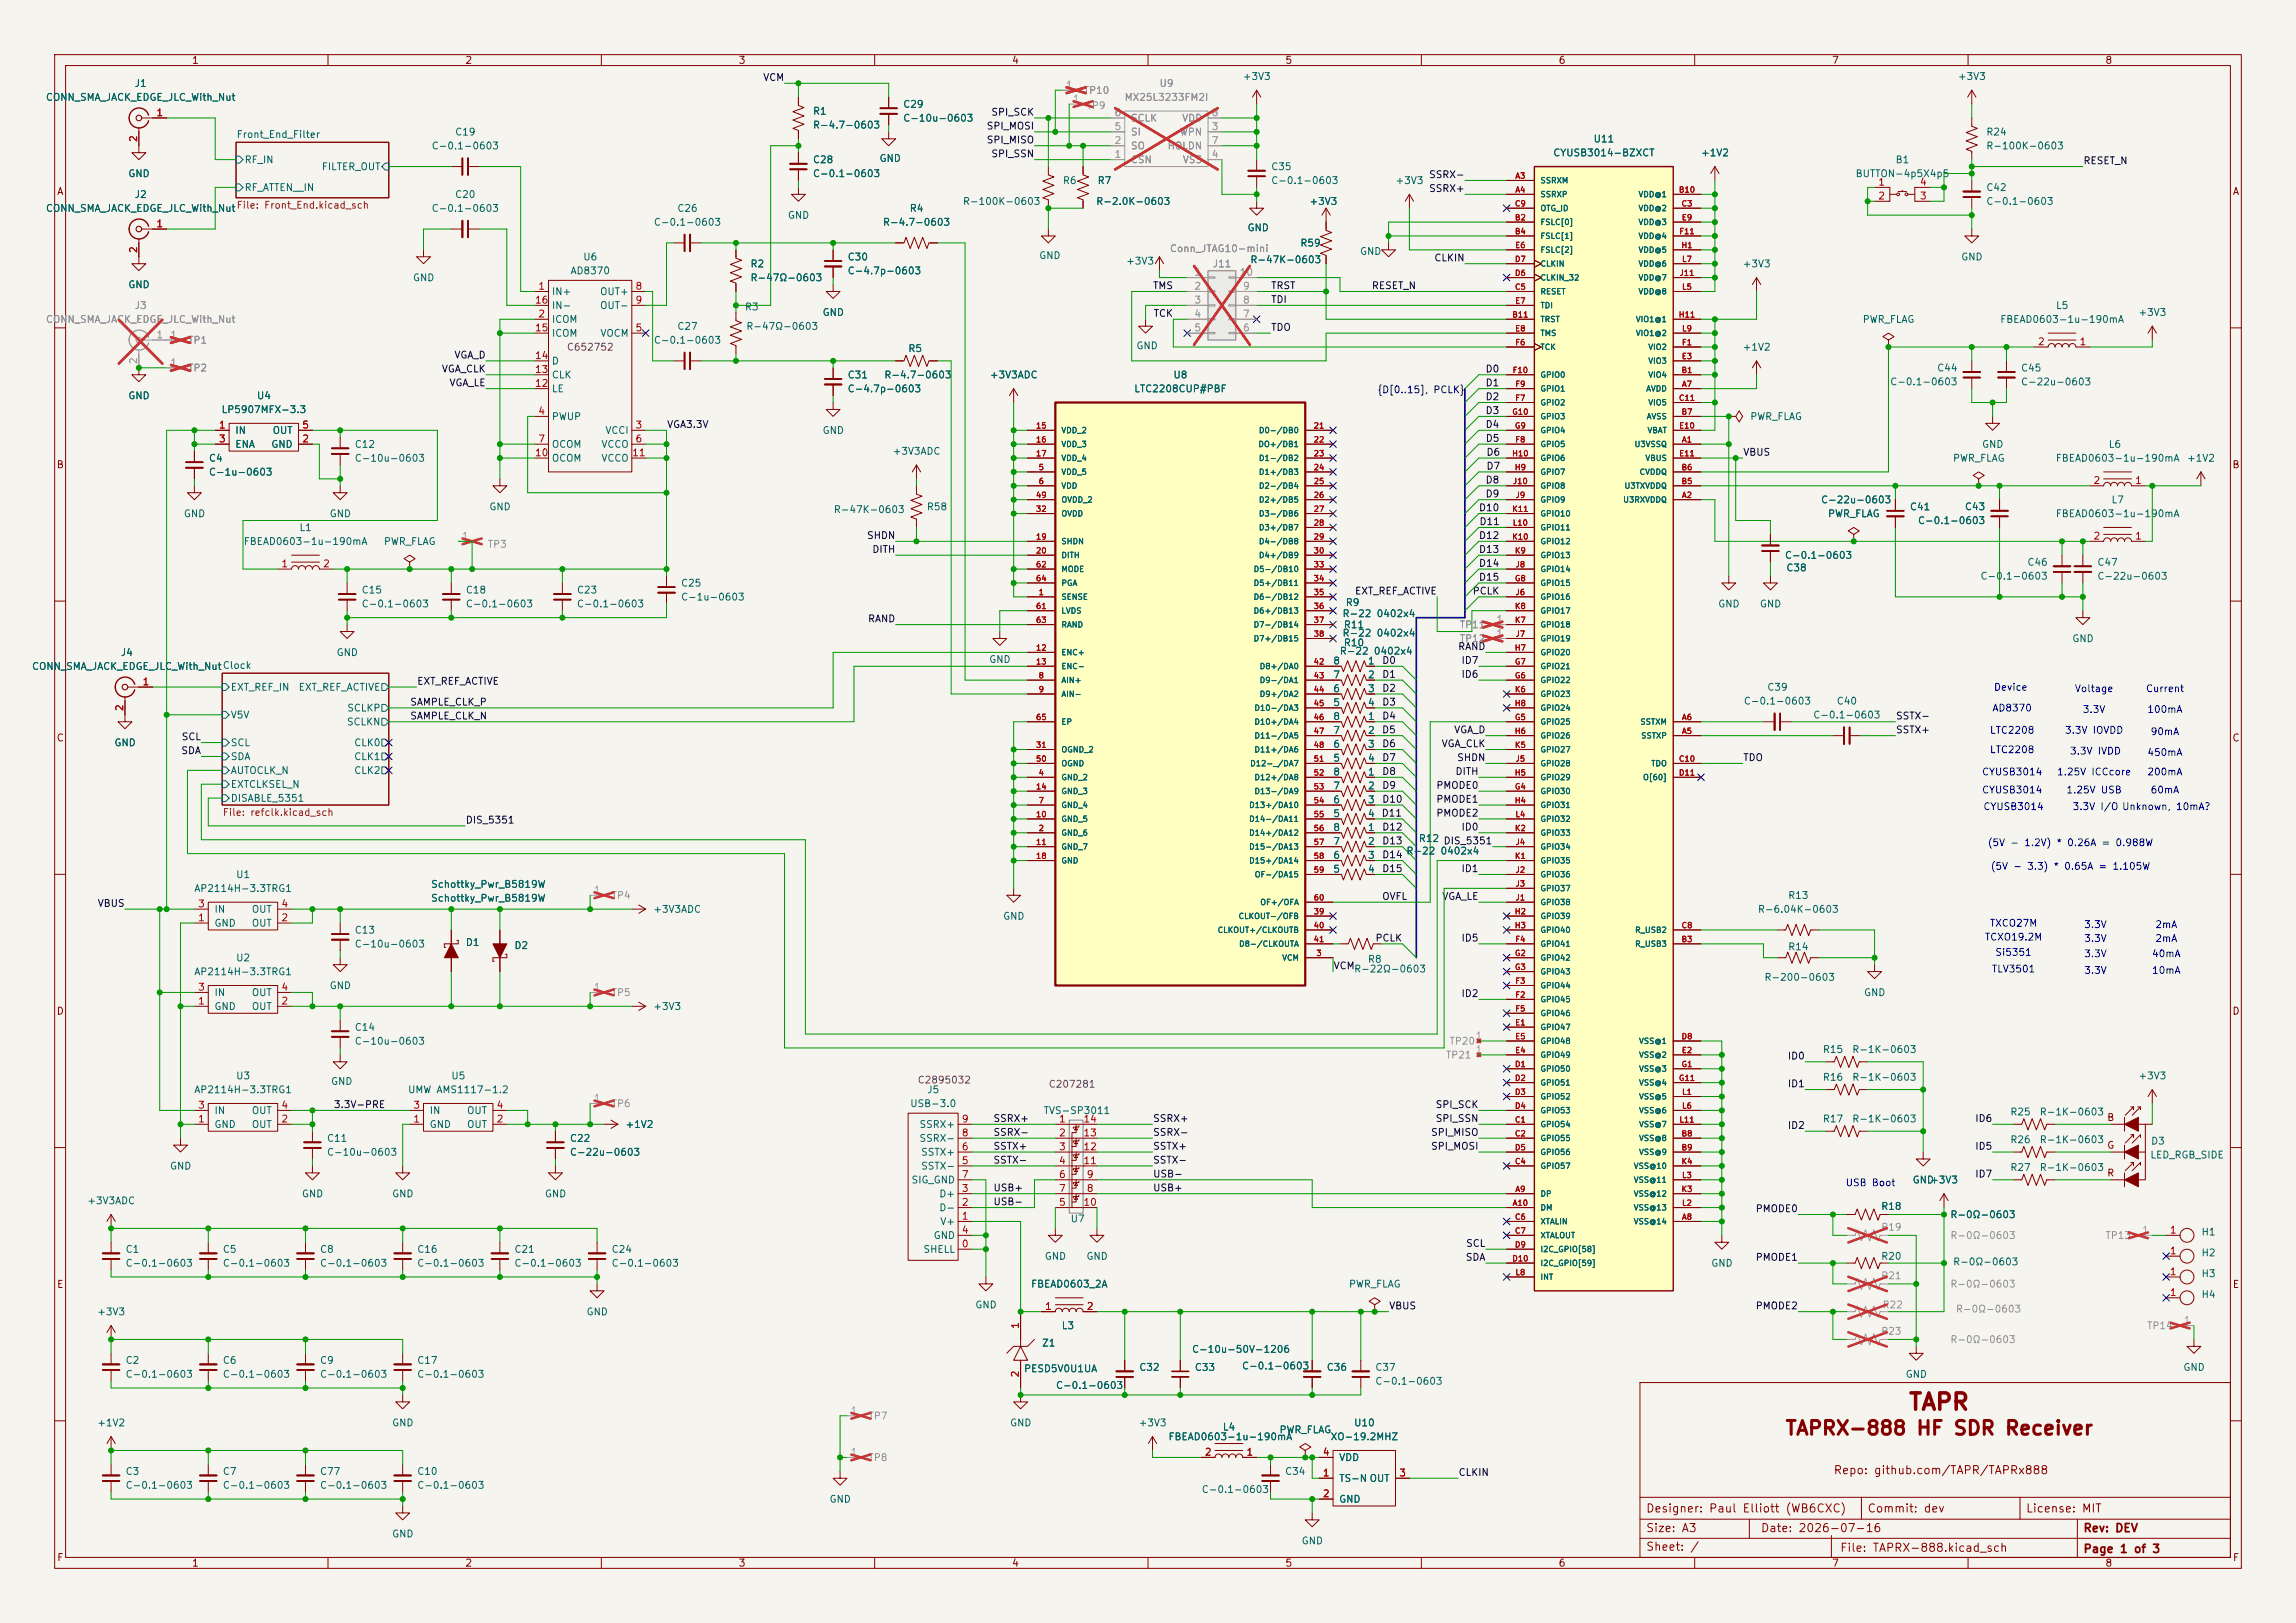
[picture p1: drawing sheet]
<svg xmlns="http://www.w3.org/2000/svg" width="420mm" height="297mm" viewBox="0 0 420 297" stroke-linecap="round" stroke-linejoin="round" font-family="sans-serif">
<defs><g id="words">
<text font-size="3" fill="#840000" x="349" y="258.8">TAPR</text>
<text font-size="2.5" fill="#840000" x="326.4" y="263.2">TAPRX-888 HF SDR Receiver</text>
<g font-size="1.5" fill="#840000">
<text x="335.3" y="270.1">Repo: github.com/TAPR/TAPRx888</text>
<text x="301" y="280.7">Size: A3</text>
<text x="301" y="277.1">Designer: Paul Elliott (WB6CXC)</text>
<text x="322" y="280.7">Date: 2026-07-16</text>
<text x="341.5" y="277.1">Commit: dev</text>
<text x="370.5" y="277.1">License: MIT</text>
<text x="381" y="280.7">Rev: DEV</text>
<text x="301" y="284.1">Sheet: /</text>
<text x="336.5" y="284.3">File: TAPRX-888.kicad_sch</text>
<text x="381" y="284.5">Page 1 of 3</text>
</g>
<g font-size="1.3" fill="#840000">
<text x="35" y="12">1</text>
<text x="85" y="12">2</text>
<text x="135" y="12">3</text>
<text x="185" y="12">4</text>
<text x="235" y="12">5</text>
<text x="285" y="12">6</text>
<text x="335" y="12">7</text>
<text x="385" y="12">8</text>
<text x="10.3" y="36">A</text>
<text x="408.3" y="36">A</text>
<text x="10.3" y="86">B</text>
<text x="408.2" y="86">B</text>
<text x="10.3" y="136">C</text>
<text x="408.2" y="136">C</text>
<text x="10.3" y="186">D</text>
<text x="408.2" y="186">D</text>
<text x="385.3" y="205.4">B</text>
<text x="385.3" y="210.5">G</text>
<text x="385.3" y="215.6">R</text>
<text x="10.3" y="236">E</text>
<text x="408.3" y="236">E</text>
<text x="10.3" y="286">F</text>
<text x="35" y="287">1</text>
<text x="85" y="287">2</text>
<text x="135" y="287">3</text>
<text x="185" y="287">4</text>
<text x="235" y="287">5</text>
<text x="285" y="287">6</text>
<text x="335" y="287">7</text>
<text x="385" y="287">8</text>
<text x="408.3" y="286">F</text>
</g>
<g font-size="1.3" fill="#006464">
<text x="24.5" y="16.2">J1</text>
<text x="227.2" y="14.9">+3V3</text>
<text x="358" y="14.9">+3V3</text>
<text x="8.3" y="18.8">CONN_SMA_JACK_EDGE_JLC_With_Nut</text>
<text x="148.6" y="21.3">R1</text>
<text x="148.6" y="23.8">R-4.7-0603</text>
<text x="165.1" y="20">C29</text>
<text x="165.1" y="22.6">C-10u-0603</text>
<text x="43.2" y="25.6">Front_End_Filter</text>
<text x="78.9" y="27.6">C-0.1-0603</text>
<text x="83.2" y="25.1">C19</text>
<text x="160.8" y="29.9">GND</text>
<text x="284" y="28.9">CYUSB3014-BZXCT</text>
<text x="291.4" y="26.4">U11</text>
<text x="311" y="28.9">+1V2</text>
<text x="363.2" y="27.6">R-100K-0603</text>
<text x="363.2" y="25.1">R24</text>
<text x="23.4" y="32.7">GND</text>
<text x="44.6" y="30.2">RF_IN</text>
<text x="44.6" y="35.3">RF_ATTEN__IN</text>
<text x="58.8" y="31.5">FILTER_OUT</text>
<text x="148.6" y="30.2">C28</text>
<text x="148.6" y="32.7">C-0.1-0603</text>
<text x="194.3" y="34">R6</text>
<text x="200.7" y="34">R7</text>
<text x="232.4" y="31.4">C35</text>
<text x="232.4" y="34">C-0.1-0603</text>
<text x="255.2" y="34">+3V3</text>
<text x="339.3" y="32.7">BUTTON-4p5X4p5</text>
<text x="346.6" y="30.2">B1</text>
<text x="363.2" y="35.3">C42</text>
<text x="8.3" y="39.1">CONN_SMA_JACK_EDGE_JLC_With_Nut</text>
<text x="24.5" y="36.5">J2</text>
<text x="78.8" y="39.1">C-0.1-0603</text>
<text x="83.1" y="36.5">C20</text>
<text x="119.5" y="41.6">C-0.1-0603</text>
<text x="123.8" y="39.1">C26</text>
<text x="144" y="40.3">GND</text>
<text x="161.4" y="41.6">R-4.7-0603</text>
<text x="166.3" y="39.1">R4</text>
<text x="176" y="37.8">R-100K-0603</text>
<text x="200.4" y="37.8">R-2.0K-0603</text>
<text x="239.4" y="37.8">+3V3</text>
<text x="363.2" y="37.8">C-0.1-0603</text>
<text x="106.6" y="48">U6</text>
<text x="154.9" y="48">C30</text>
<text x="190" y="47.7">GND</text>
<text x="228.1" y="42.6">GND</text>
<text x="237.8" y="45.4">R59</text>
<text x="248.7" y="46.9">GND</text>
<text x="358.6" y="48">GND</text>
<text x="23.4" y="53">GND</text>
<text x="75.4" y="51.8">GND</text>
<text x="104.3" y="50.5">AD8370</text>
<text x="137.2" y="49.2">R2</text>
<text x="137.2" y="51.8">R-47Ω-0603</text>
<text x="154.9" y="50.5">C-4.7p-0603</text>
<text x="205.9" y="48.7">+3V3</text>
<text x="228.6" y="48.5">R-47K-0603</text>
<text x="318.7" y="49.2">+3V3</text>
<text x="100.8" y="54.3">IN+</text>
<text x="100.8" y="59.4">ICOM</text>
<text x="100.8" y="56.9">IN-</text>
<text x="109.7" y="54.3">OUT+</text>
<text x="109.7" y="56.9">OUT-</text>
<text x="136.2" y="57.1">R3</text>
<text x="150.4" y="58.1">GND</text>
<text x="340.6" y="59.4">PWR_FLAG</text>
<text x="365.8" y="59.4">FBEAD0603-1u-190mA</text>
<text x="376" y="56.9">L5</text>
<text x="391.1" y="58.1">+3V3</text>
<text x="100.8" y="61.9">ICOM</text>
<text x="109.7" y="61.9">VOCM</text>
<text x="119.5" y="63.2">C-0.1-0603</text>
<text x="123.8" y="60.7">C27</text>
<text x="136.4" y="60.7">R-47Ω-0603</text>
<text x="166" y="64.7">R5</text>
<text x="207.8" y="64.2">GND</text>
<text x="318.7" y="64.5">+1V2</text>
<text x="100.8" y="69.6">CLK</text>
<text x="100.8" y="67">D</text>
<text x="154.9" y="69.6">C31</text>
<text x="161.7" y="69.6">R-4.7-0603</text>
<text x="181" y="69.6">+3V3ADC</text>
<text x="214.5" y="69.6">U8</text>
<text x="345.7" y="70.8">C-0.1-0603</text>
<text x="354.2" y="68.3">C44</text>
<text x="369.6" y="68.3">C45</text>
<text x="369.6" y="70.8">C-22u-0603</text>
<text x="23.4" y="73.4">GND</text>
<text x="40.4" y="75.9">LP5907MFX-3.3</text>
<text x="46.9" y="73.4">U4</text>
<text x="100.8" y="77.2">PWUP</text>
<text x="100.8" y="72.1">LE</text>
<text x="154.9" y="72.1">C-4.7p-0603</text>
<text x="207.4" y="72.1">LTC2208CUP#PBF</text>
<text x="320" y="77.2">PWR_FLAG</text>
<text x="42.9" y="79.7">IN</text>
<text x="42.9" y="82.3">ENA</text>
<text x="49.5" y="82.3">GND</text>
<text x="49.8" y="79.7">OUT</text>
<text x="64.8" y="82.3">C12</text>
<text x="100.8" y="82.3">OCOM</text>
<text x="109.9" y="82.3">VCCO</text>
<text x="110.6" y="79.7">VCCI</text>
<text x="150.4" y="79.7">GND</text>
<text x="163.2" y="83.5">+3V3ADC</text>
<text x="362.5" y="82.3">GND</text>
<text x="385.6" y="82.3">L6</text>
<text x="38.1" y="84.8">C4</text>
<text x="38.1" y="87.3">C-1u-0603</text>
<text x="64.8" y="84.8">C-10u-0603</text>
<text x="100.8" y="84.8">OCOM</text>
<text x="109.9" y="84.8">VCCO</text>
<text x="357.1" y="84.8">PWR_FLAG</text>
<text x="375.9" y="84.8">FBEAD0603-1u-190mA</text>
<text x="399.9" y="84.8">+1V2</text>
<text x="33.5" y="95">GND</text>
<text x="60.2" y="95">GND</text>
<text x="89.4" y="93.7">GND</text>
<text x="152.4" y="94.2">R-47K-0603</text>
<text x="169.4" y="93.7">R58</text>
<text x="333" y="92.4">C-22u-0603</text>
<text x="334.3" y="95">PWR_FLAG</text>
<text x="349.3" y="93.7">C41</text>
<text x="359.3" y="93.7">C43</text>
<text x="375.9" y="95">FBEAD0603-1u-190mA</text>
<text x="386.1" y="92.4">L7</text>
<text x="44.5" y="100">FBEAD0603-1u-190mA</text>
<text x="54.7" y="97.5">L1</text>
<text x="70.1" y="100">PWR_FLAG</text>
<text x="350.7" y="96.2">C-0.1-0603</text>
<text x="124.5" y="107.7">C25</text>
<text x="326.4" y="102.6">C-0.1-0603</text>
<text x="326.7" y="104.9">C38</text>
<text x="362.2" y="106.4">C-0.1-0603</text>
<text x="370.7" y="103.8">C46</text>
<text x="383.5" y="103.8">C47</text>
<text x="383.5" y="106.4">C-22u-0603</text>
<text x="66" y="108.9">C15</text>
<text x="66" y="111.5">C-0.1-0603</text>
<text x="85.1" y="108.9">C18</text>
<text x="85.1" y="111.5">C-0.1-0603</text>
<text x="105.4" y="108.9">C23</text>
<text x="105.4" y="111.5">C-0.1-0603</text>
<text x="124.5" y="110.2">C-1u-0603</text>
<text x="245.5" y="113.2">R-22 0402x4</text>
<text x="246.1" y="111.2">R9</text>
<text x="314.2" y="111.5">GND</text>
<text x="321.8" y="111.5">GND</text>
<text x="245.5" y="116.8">R-22 0402x4</text>
<text x="245.7" y="118.6">R10</text>
<text x="245.7" y="115.3">R11</text>
<text x="379" y="117.8">GND</text>
<text x="5.7" y="122.9">CONN_SMA_JACK_EDGE_JLC_With_NutClock</text>
<text x="5.7" y="122.9">CONN_SMA_JACK_EDGE_JLC_With_Nut</text>
<text x="22" y="120.4">J4</text>
<text x="61.5" y="120.4">GND</text>
<text x="180.8" y="121.6">GND</text>
<text x="243.8" y="124.4">7</text>
<text x="243.8" y="121.9">8</text>
<text x="245" y="120.1">R-22 0402x4</text>
<text x="250.1" y="121.9">1</text>
<text x="250.1" y="124.4">2</text>
<text x="42.1" y="126.7">EXT_REF_IN</text>
<text x="42.1" y="131.8">V5V</text>
<text x="54.5" y="126.7">EXT_REF_ACTIVE</text>
<text x="63.4" y="130.5">SCLKP</text>
<text x="243.8" y="129.5">5</text>
<text x="243.8" y="127">6</text>
<text x="250.1" y="127">3</text>
<text x="250.1" y="129.5">4</text>
<text x="318.9" y="129.2">C-0.1-0603</text>
<text x="323.2" y="126.7">C39</text>
<text x="331.6" y="131.8">C-0.1-0603</text>
<text x="335.9" y="129.2">C40</text>
<text x="20.8" y="136.9">GND</text>
<text x="42.1" y="136.9">SCL</text>
<text x="63.3" y="133.1">SCLKN</text>
<text x="64.7" y="136.9">CLK0</text>
<text x="243.8" y="137.1">6</text>
<text x="243.8" y="134.6">7</text>
<text x="243.8" y="132.1">8</text>
<text x="250.1" y="132.1">1</text>
<text x="250.1" y="134.6">2</text>
<text x="250.1" y="137.1">3</text>
<text x="42.1" y="139.4">SDA</text>
<text x="42.1" y="141.9">AUTOCLK_N</text>
<text x="64.7" y="139.4">CLK1</text>
<text x="64.7" y="141.9">CLK2</text>
<text x="243.8" y="139.7">5</text>
<text x="243.8" y="142.2">8</text>
<text x="250.1" y="139.7">4</text>
<text x="250.1" y="142.2">1</text>
<text x="42.1" y="144.5">EXTCLKSEL_N</text>
<text x="42.1" y="147">DISABLE_5351</text>
<text x="243.8" y="149.8">5</text>
<text x="243.8" y="147.3">6</text>
<text x="243.8" y="144.8">7</text>
<text x="250.1" y="144.8">2</text>
<text x="250.1" y="147.3">3</text>
<text x="250.1" y="149.8">4</text>
<text x="243.8" y="154.9">7</text>
<text x="243.8" y="152.4">8</text>
<text x="250.1" y="152.4">1</text>
<text x="250.1" y="154.9">2</text>
<text x="259.4" y="154.4">R12</text>
<text x="43.1" y="161">U1</text>
<text x="243.8" y="160">5</text>
<text x="243.8" y="157.5">6</text>
<text x="250.1" y="157.5">3</text>
<text x="250.1" y="160">4</text>
<text x="257.2" y="156.7">R-22 0402x4</text>
<text x="35.4" y="163.5">AP2114H-3.3TRG1</text>
<text x="39.1" y="167.3">IN</text>
<text x="46" y="167.3">OUT</text>
<text x="78.7" y="165.3">Schottky_Pwr_B5819W</text>
<text x="78.7" y="162.8">Schottky_Pwr_B5819W</text>
<text x="119.4" y="167.3">+3V3ADC</text>
<text x="321.5" y="167.3">R-6.04K-0603</text>
<text x="327" y="164.8">R13</text>
<text x="39.1" y="169.9">GND</text>
<text x="46" y="169.9">OUT</text>
<text x="64.8" y="171.2">C13</text>
<text x="64.8" y="173.7">C-10u-0603</text>
<text x="85.1" y="173.4">D1</text>
<text x="94" y="174">D2</text>
<text x="183.4" y="168.6">GND</text>
<text x="35.4" y="178.8">AP2114H-3.3TRG1</text>
<text x="43.1" y="176.2">U2</text>
<text x="247.6" y="178.3">R-22Ω-0603</text>
<text x="250.1" y="176.5">R8</text>
<text x="322.6" y="179.8">R-200-0603</text>
<text x="327" y="174.2">R14</text>
<text x="39.1" y="185.1">GND</text>
<text x="39.1" y="182.6">IN</text>
<text x="46" y="185.1">OUT</text>
<text x="46" y="182.6">OUT</text>
<text x="60.2" y="181.3">GND</text>
<text x="119.4" y="185.1">+3V3</text>
<text x="340.9" y="182.6">GND</text>
<text x="64.8" y="188.9">C14</text>
<text x="64.8" y="191.5">C-10u-0603</text>
<text x="43.1" y="197.8">U3</text>
<text x="82.4" y="197.8">U5</text>
<text x="333.3" y="193">R15</text>
<text x="338.7" y="193">R-1K-0603</text>
<text x="391.1" y="197.8">+3V3</text>
<text x="35.4" y="200.4">AP2114H-3.3TRG1</text>
<text x="60.4" y="198.8">GND</text>
<text x="74.5" y="200.4">UMW AMS1117-1.2</text>
<text x="166.4" y="202.9">USB-3.0</text>
<text x="169.5" y="200.4">J5</text>
<text x="333.3" y="198.1">R16</text>
<text x="338.7" y="198.1">R-1K-0603</text>
<text x="39.1" y="206.7">GND</text>
<text x="39.1" y="204.2">IN</text>
<text x="46" y="206.7">OUT</text>
<text x="46" y="204.2">OUT</text>
<text x="59.7" y="209.3">C11</text>
<text x="78.5" y="206.7">GND</text>
<text x="78.5" y="204.2">IN</text>
<text x="85.3" y="206.7">OUT</text>
<text x="85.3" y="204.2">OUT</text>
<text x="104.1" y="209.3">C22</text>
<text x="114.3" y="206.7">+1V2</text>
<text x="168.1" y="209.3">SSRX-</text>
<text x="168.1" y="206.7">SSRX+</text>
<text x="190.8" y="204.2">TVS-SP3011</text>
<text x="333.3" y="205.7">R17</text>
<text x="338.7" y="205.7">R-1K-0603</text>
<text x="367.6" y="209.5">R26</text>
<text x="367.6" y="204.4">R25</text>
<text x="373" y="209.5">R-1K-0603</text>
<text x="373" y="204.4">R-1K-0603</text>
<text x="393.4" y="209.8">D3</text>
<text x="31" y="214.3">GND</text>
<text x="59.7" y="211.8">C-10u-0603</text>
<text x="104.1" y="211.8">C-22u-0603</text>
<text x="168.4" y="214.3">SSTX-</text>
<text x="168.4" y="211.8">SSTX+</text>
<text x="367.6" y="214.6">R27</text>
<text x="373" y="214.6">R-1K-0603</text>
<text x="393.2" y="212.3">LED_RGB_SIDE</text>
<text x="15.9" y="220.7">+3V3ADC</text>
<text x="55.1" y="219.4">GND</text>
<text x="71.6" y="219.4">GND</text>
<text x="99.6" y="219.4">GND</text>
<text x="166.6" y="216.9">SIG_GND</text>
<text x="171.7" y="222">D-</text>
<text x="171.7" y="219.4">D+</text>
<text x="344" y="221.7">R18</text>
<text x="349.8" y="216.9">GND</text>
<text x="353" y="216.9">+3V3</text>
<text x="170.7" y="227">GND</text>
<text x="171.9" y="224.5">V+</text>
<text x="195.7" y="224">U7</text>
<text x="356.7" y="223.2">R-0Ω-0603</text>
<text x="402.6" y="226.4">H1</text>
<text x="22.9" y="229.6">C1</text>
<text x="22.9" y="232.1">C-0.1-0603</text>
<text x="40.6" y="229.6">C5</text>
<text x="40.6" y="232.1">C-0.1-0603</text>
<text x="58.4" y="229.6">C8</text>
<text x="58.4" y="232.1">C-0.1-0603</text>
<text x="76.2" y="229.6">C16</text>
<text x="76.2" y="232.1">C-0.1-0603</text>
<text x="94" y="229.6">C21</text>
<text x="94" y="232.1">C-0.1-0603</text>
<text x="111.8" y="229.6">C24</text>
<text x="111.8" y="232.1">C-0.1-0603</text>
<text x="168.8" y="229.6">SHELL</text>
<text x="191" y="230.8">GND</text>
<text x="198.6" y="230.8">GND</text>
<text x="312.9" y="232.1">GND</text>
<text x="344" y="230.8">R20</text>
<text x="357.2" y="231.9">R-0Ω-0603</text>
<text x="402.6" y="230.2">H2</text>
<text x="178.3" y="239.7">GND</text>
<text x="188.5" y="235.9">FBEAD0603_2A</text>
<text x="246.6" y="235.9">PWR_FLAG</text>
<text x="402.6" y="237.8">H4</text>
<text x="402.6" y="234">H3</text>
<text x="17.7" y="241">+3V3</text>
<text x="107.2" y="241">GND</text>
<text x="194.1" y="243.5">L3</text>
<text x="22.9" y="249.9">C2</text>
<text x="40.6" y="249.9">C6</text>
<text x="58.4" y="249.9">C9</text>
<text x="76.2" y="249.9">C17</text>
<text x="187.2" y="251.4">PESD5V0U1UA</text>
<text x="190.5" y="246.7">Z1</text>
<text x="208.3" y="251.2">C32</text>
<text x="217.9" y="247.9">C-10u-50V-1206</text>
<text x="218.4" y="251.2">C33</text>
<text x="227.1" y="250.9">C-0.1-0603</text>
<text x="242.6" y="251.2">C36</text>
<text x="251.5" y="251.2">C37</text>
<text x="399.3" y="251.2">GND</text>
<text x="22.9" y="252.4">C-0.1-0603</text>
<text x="40.6" y="252.4">C-0.1-0603</text>
<text x="58.4" y="252.4">C-0.1-0603</text>
<text x="76.2" y="252.4">C-0.1-0603</text>
<text x="193" y="254.5">C-0.1-0603</text>
<text x="251.5" y="253.7">C-0.1-0603</text>
<text x="348.5" y="252.4">GND</text>
<text x="17.7" y="261.3">+1V2</text>
<text x="71.6" y="261.3">GND</text>
<text x="184.7" y="261.3">GND</text>
<text x="208.2" y="261.3">+3V3</text>
<text x="213.6" y="263.9">FBEAD0603-1u-190mA</text>
<text x="223.6" y="262.1">L4</text>
<text x="233.9" y="262.6">PWR_FLAG</text>
<text x="243.3" y="263.9">XO-19.2MHZ</text>
<text x="247.6" y="261.3">U10</text>
<text x="244.9" y="267.7">VDD</text>
<text x="22.9" y="270.2">C3</text>
<text x="22.9" y="272.7">C-0.1-0603</text>
<text x="40.6" y="270.2">C7</text>
<text x="40.6" y="272.7">C-0.1-0603</text>
<text x="58.4" y="270.2">C77</text>
<text x="58.4" y="272.7">C-0.1-0603</text>
<text x="76.2" y="270.2">C10</text>
<text x="76.2" y="272.7">C-0.1-0603</text>
<text x="151.6" y="275.3">GND</text>
<text x="219.7" y="273.5">C-0.1-0603</text>
<text x="235" y="270.2">C34</text>
<text x="244.9" y="271.5">TS-N OUT</text>
<text x="244.9" y="275.3">GND</text>
<text x="71.6" y="281.6">GND</text>
<text x="238" y="282.9">GND</text>
</g>
<g font-size="1.3" fill="#0f0f0f">
<text x="139.5" y="15.1">VCM</text>
<text x="181.2" y="21.5">SPI_SCK</text>
<text x="180.4" y="26.5">SPI_MISO</text>
<text x="180.4" y="24">SPI_MOSI</text>
<text x="181.2" y="29.1">SPI_SSN</text>
<text x="261.3" y="35.4">SSRX+</text>
<text x="261.3" y="32.9">SSRX-</text>
<text x="381" y="30.4">RESET_N</text>
<text x="210.8" y="53.2">TMS</text>
<text x="232.4" y="53.2">TRST</text>
<text x="250.8" y="53.2">RESET_N</text>
<text x="262.3" y="48.1">CLKIN</text>
<text x="210.9" y="58.3">TCK</text>
<text x="232.4" y="55.8">TDI</text>
<text x="83" y="65.9">VGA_D</text>
<text x="232.4" y="60.8">TDO</text>
<text x="80.7" y="68.5">VGA_CLK</text>
<text x="82.1" y="71">VGA_LE</text>
<text x="271.6" y="71">D1</text>
<text x="271.6" y="68.5">D0</text>
<text x="271.6" y="76.1">D3</text>
<text x="271.6" y="73.5">D2</text>
<text x="121.9" y="78.6">VGA3.3V</text>
<text x="271.6" y="78.6">D4</text>
<text x="271.7" y="81.2">D5</text>
<text x="271.8" y="83.7">D6</text>
<text x="318.8" y="83.7">VBUS</text>
<text x="271.6" y="88.8">D8</text>
<text x="271.8" y="86.2">D7</text>
<text x="270.4" y="93.9">D10</text>
<text x="271.6" y="91.3">D9</text>
<text x="158.5" y="98.9">SHDN</text>
<text x="159.5" y="101.5">DITH</text>
<text x="270.4" y="98.9">D12</text>
<text x="270.4" y="101.5">D13</text>
<text x="270.5" y="96.4">D11</text>
<text x="270.4" y="106.6">D15</text>
<text x="270.4" y="104">D14</text>
<text x="247.7" y="109.1">EXT_REF_ACTIVE</text>
<text x="269.3" y="109.1">PCLK</text>
<text x="158.7" y="114.2">RAND</text>
<text x="266.6" y="119.3">RAND</text>
<text x="76.2" y="125.6">EXT_REF_ACTIVE</text>
<text x="252.7" y="121.8">D0</text>
<text x="252.7" y="124.3">D1</text>
<text x="267.2" y="121.8">ID7</text>
<text x="267.2" y="124.3">ID6</text>
<text x="74.9" y="132">SAMPLE_CLK_N</text>
<text x="74.9" y="129.4">SAMPLE_CLK_P</text>
<text x="252.7" y="129.4">D3</text>
<text x="252.7" y="126.9">D2</text>
<text x="252.7" y="132">D4</text>
<text x="346.7" y="132">SSTX-</text>
<text x="33.1" y="135.8">SCL</text>
<text x="252.7" y="134.5">D5</text>
<text x="252.7" y="137">D6</text>
<text x="263.6" y="137">VGA_CLK</text>
<text x="265.9" y="134.5">VGA_D</text>
<text x="346.7" y="134.5">SSTX+</text>
<text x="33.1" y="138.3">SDA</text>
<text x="252.7" y="139.6">D7</text>
<text x="252.7" y="142.1">D8</text>
<text x="266.1" y="142.1">DITH</text>
<text x="266.4" y="139.6">SHDN</text>
<text x="318.8" y="139.6">TDO</text>
<text x="252.6" y="149.7">D11</text>
<text x="252.7" y="147.2">D10</text>
<text x="252.7" y="144.7">D9</text>
<text x="262.6" y="147.2">PMODE1</text>
<text x="262.6" y="149.7">PMODE2</text>
<text x="262.6" y="144.7">PMODE0</text>
<text x="85.1" y="151">DIS_5351</text>
<text x="252.7" y="154.8">D13</text>
<text x="252.7" y="152.3">D12</text>
<text x="264" y="154.8">DIS_5351</text>
<text x="267.2" y="152.3">ID0</text>
<text x="252.7" y="159.9">D15</text>
<text x="252.7" y="157.4">D14</text>
<text x="267.2" y="159.9">ID1</text>
<text x="17.8" y="166.2">VBUS</text>
<text x="252.7" y="165">OVFL</text>
<text x="263.7" y="165">VGA_LE</text>
<text x="251.5" y="172.6">PCLK</text>
<text x="267.2" y="172.6">ID5</text>
<text x="243.8" y="177.7">VCM</text>
<text x="267.2" y="182.8">ID2</text>
<text x="326.9" y="194.2">ID0</text>
<text x="61" y="203.1">3.3V-PRE</text>
<text x="262.5" y="203.1">SPI_SCK</text>
<text x="326.9" y="199.3">ID1</text>
<text x="181.6" y="208.2">SSRX-</text>
<text x="181.6" y="205.6">SSRX+</text>
<text x="210.8" y="205.6">SSRX+</text>
<text x="210.8" y="208.2">SSRX-</text>
<text x="261.7" y="208.2">SPI_MISO</text>
<text x="262.5" y="205.6">SPI_SSN</text>
<text x="326.9" y="206.9">ID2</text>
<text x="361.2" y="205.6">ID6</text>
<text x="181.6" y="210.7">SSTX+</text>
<text x="181.6" y="213.2">SSTX-</text>
<text x="210.8" y="210.7">SSTX+</text>
<text x="210.8" y="215.8">USB-</text>
<text x="210.8" y="213.2">SSTX-</text>
<text x="261.7" y="210.7">SPI_MOSI</text>
<text x="361.2" y="215.8">ID7</text>
<text x="361.2" y="210.7">ID5</text>
<text x="181.6" y="218.3">USB+</text>
<text x="181.6" y="220.9">USB-</text>
<text x="210.8" y="218.3">USB+</text>
<text x="321" y="222.1">PMODE0</text>
<text x="268" y="231">SDA</text>
<text x="268.1" y="228.5">SCL</text>
<text x="321" y="231">PMODE1</text>
<text x="254" y="239.9">VBUS</text>
<text x="321" y="239.9">PMODE2</text>
<text x="266.7" y="270.4">CLKIN</text>
</g>
<g font-size="1.3" fill="#a5a4a2">
<text x="194.9" y="16.5">1</text>
<text x="196.1" y="19">1</text>
<text x="203.8" y="21.6">6</text>
<text x="221.5" y="21.6">8</text>
<text x="203.8" y="29.2">1</text>
<text x="203.8" y="26.6">2</text>
<text x="203.8" y="24.1">5</text>
<text x="221.5" y="24.1">3</text>
<text x="221.5" y="29.2">4</text>
<text x="221.5" y="26.6">7</text>
<text x="218.4" y="50.8">1</text>
<text x="218.4" y="53.3">2</text>
<text x="226.7" y="50.8">10</text>
<text x="227.3" y="53.3">9</text>
<text x="218.4" y="55.9">3</text>
<text x="218.4" y="58.4">4</text>
<text x="227.3" y="58.4">7</text>
<text x="227.3" y="55.9">8</text>
<text x="28.5" y="62.2">1</text>
<text x="31" y="62.2">1</text>
<text x="218.4" y="60.9">5</text>
<text x="227.3" y="60.9">6</text>
<text x="25.4" y="66.7" transform="rotate(-90 25.4 66.7)">2</text>
<text x="31" y="67.3">1</text>
<text x="84.4" y="99">1</text>
<text x="273.6" y="114.3">1</text>
<text x="273.6" y="116.8">1</text>
<text x="108.5" y="163.8">1</text>
<text x="108.5" y="181.6">1</text>
<text x="269.8" y="190.5">1</text>
<text x="269.8" y="193">1</text>
<text x="108.5" y="201.9">1</text>
<text x="391.7" y="226">1</text>
<text x="399.3" y="242.5">1</text>
<text x="155.5" y="259.1">1</text>
<text x="155.5" y="266.7">1</text>
</g>
<g font-size="1.3" fill="#939391">
<text x="198.1" y="17.5">TP10</text>
<text x="212" y="16.2">U9</text>
<text x="198.6" y="20.3">TP9</text>
<text x="205.6" y="18.8">MX25L3233FM2I</text>
<text x="206.8" y="22.6">SCLK</text>
<text x="216.1" y="22.6">VDD</text>
<text x="206.8" y="27.6">SO</text>
<text x="206.8" y="25.1">SI</text>
<text x="213.5" y="27.6">HOLDN</text>
<text x="215.7" y="25.1">WPN</text>
<text x="206.8" y="30.2">CSN</text>
<text x="216.3" y="30.2">VSS</text>
<text x="213.9" y="46.4">Conn_JTAG10-mini</text>
<text x="221.7" y="49.2">J11</text>
<text x="8.3" y="59.4">CONN_SMA_JACK_EDGE_JLC_With_Nut</text>
<text x="24.5" y="56.9">J3</text>
<text x="34.3" y="63.2">TP1</text>
<text x="34.3" y="68.3">TP2</text>
<text x="89.1" y="100.5">TP3</text>
<text x="266.9" y="115.3">TP11</text>
<text x="266.9" y="117.8">TP12</text>
<text x="111.8" y="164.8">TP4</text>
<text x="111.8" y="182.6">TP5</text>
<text x="265" y="191.5">TP20</text>
<text x="264.4" y="194">TP21</text>
<text x="111.8" y="202.9">TP6</text>
<text x="344" y="225.5">R19</text>
<text x="356.7" y="227">R-0Ω-0603</text>
<text x="385" y="227">TP13</text>
<text x="344" y="234.4">R21</text>
<text x="344.3" y="239.7">R22</text>
<text x="356.7" y="235.9">R-0Ω-0603</text>
<text x="344" y="244.6">R23</text>
<text x="357.7" y="240.5">R-0Ω-0603</text>
<text x="392.6" y="243.5">TP14</text>
<text x="356.7" y="246.1">R-0Ω-0603</text>
<text x="158.8" y="260.1">TP7</text>
<text x="158.8" y="267.7">TP8</text>
</g>
<g font-size="1.3" fill="#a90000">
<text x="28.5" y="21.6">1</text>
<text x="25.4" y="26.1" transform="rotate(-90 25.4 26.1)">2</text>
<text x="343.5" y="34.3">1</text>
<text x="351.1" y="34.3">4</text>
<text x="28.5" y="41.9">1</text>
<text x="343.5" y="36.8">2</text>
<text x="351.1" y="36.8">3</text>
<text x="25.4" y="46.4" transform="rotate(-90 25.4 46.4)">2</text>
<text x="98.4" y="53.3">1</text>
<text x="116.1" y="53.3">8</text>
<text x="97.7" y="55.9">16</text>
<text x="98.4" y="58.4">2</text>
<text x="116.1" y="55.9">9</text>
<text x="97.7" y="60.9">15</text>
<text x="116.1" y="60.9">5</text>
<text x="372.7" y="63.5">2</text>
<text x="380.3" y="63.5">1</text>
<text x="97.7" y="71.1">12</text>
<text x="97.7" y="68.6">13</text>
<text x="97.7" y="66">14</text>
<text x="98.4" y="76.2">4</text>
<text x="39.9" y="78.7">1</text>
<text x="39.9" y="81.3">3</text>
<text x="55.2" y="81.3">2</text>
<text x="55.2" y="78.7">5</text>
<text x="97.7" y="83.8">10</text>
<text x="98.4" y="81.3">7</text>
<text x="115.5" y="83.8">11</text>
<text x="116.1" y="78.7">3</text>
<text x="116.1" y="81.3">6</text>
<text x="382.8" y="88.9">2</text>
<text x="390.5" y="88.9">1</text>
<text x="382.8" y="99">2</text>
<text x="390.5" y="99">1</text>
<text x="51.4" y="104.1">1</text>
<text x="59" y="104.1">2</text>
<text x="26" y="125.7">1</text>
<text x="22.8" y="130.2" transform="rotate(-90 22.8 130.2)">2</text>
<text x="36.1" y="166.3">3</text>
<text x="51.4" y="166.3">4</text>
<text x="36.1" y="168.9">1</text>
<text x="51.4" y="168.9">2</text>
<text x="36.1" y="184.1">1</text>
<text x="36.1" y="181.6">3</text>
<text x="51.4" y="184.1">2</text>
<text x="51.4" y="181.6">4</text>
<text x="36.1" y="203.2">3</text>
<text x="51.4" y="203.2">4</text>
<text x="75.5" y="203.2">3</text>
<text x="90.7" y="203.2">4</text>
<text x="36.1" y="205.7">1</text>
<text x="51.4" y="205.7">2</text>
<text x="75.5" y="205.7">1</text>
<text x="90.7" y="205.7">2</text>
<text x="175.8" y="208.3">8</text>
<text x="175.8" y="205.7">9</text>
<text x="193.6" y="205.7">1</text>
<text x="193.6" y="208.3">2</text>
<text x="198.1" y="208.3">13</text>
<text x="198.1" y="205.7">14</text>
<text x="175.8" y="213.3">5</text>
<text x="175.8" y="210.8">6</text>
<text x="175.8" y="215.9">7</text>
<text x="193.6" y="210.8">3</text>
<text x="193.6" y="213.3">4</text>
<text x="193.6" y="215.9">6</text>
<text x="198.1" y="213.3">11</text>
<text x="198.1" y="210.8">12</text>
<text x="198.7" y="215.9">9</text>
<text x="175.8" y="221">2</text>
<text x="175.8" y="218.4">3</text>
<text x="193.6" y="221">5</text>
<text x="193.6" y="218.4">7</text>
<text x="198.1" y="221">10</text>
<text x="198.7" y="218.4">8</text>
<text x="175.8" y="223.5">1</text>
<text x="175.8" y="226">4</text>
<text x="396.8" y="226">1</text>
<text x="175.8" y="228.6">0</text>
<text x="396.8" y="229.8">1</text>
<text x="396.8" y="233.7">1</text>
<text x="396.8" y="237.5">1</text>
<text x="186.7" y="243.3" transform="rotate(-90 186.7 243.3)">1</text>
<text x="191.1" y="240">1</text>
<text x="198.7" y="240">2</text>
<text x="186.7" y="252.2" transform="rotate(-90 186.7 252.2)">2</text>
<text x="220.3" y="266.7">2</text>
<text x="227.9" y="266.7">1</text>
<text x="241.9" y="266.7">4</text>
<text x="241.9" y="270.5">1</text>
<text x="241.9" y="274.3">2</text>
<text x="255.8" y="270.5">3</text>
</g>
<g font-size="1.3" fill="#725600">
<text x="43.2" y="38.5">File: Front_End.kicad_sch</text>
<text x="40.6" y="149.6">File: refclk.kicad_sch</text>
</g>
<g font-size="1.3" fill="#840084">
<text x="103.6" y="64.5">C652752</text>
<text x="167.8" y="198.6">C2895032</text>
<text x="191.7" y="199.3">C207281</text>
</g>
<text font-size="1.3" fill="#000084" x="251.9" y="72.3">{D[0..15], PCLK}</text>
<g font-size="1.3" fill="#0000c2">
<text x="364.3" y="130.5">AD8370</text>
<text x="364.6" y="126.7">Device</text>
<text x="379.4" y="127">Voltage</text>
<text x="380.9" y="130.8">3.3V</text>
<text x="392.4" y="127">Current</text>
<text x="392.7" y="130.8">100mA</text>
<text x="363.9" y="134.6">LTC2208</text>
<text x="377.6" y="134.6">3.3V IOVDD</text>
<text x="393.3" y="134.8">90mA</text>
<text x="362.4" y="142.2">CYUSB3014</text>
<text x="363.9" y="138.1">LTC2208</text>
<text x="376.2" y="142.2">1.25V ICCcore</text>
<text x="378.5" y="138.4">3.3V IVDD</text>
<text x="392.7" y="138.6">450mA</text>
<text x="392.7" y="142.2">200mA</text>
<text x="362.4" y="145.5">CYUSB3014</text>
<text x="362.7" y="148.5">CYUSB3014</text>
<text x="377.9" y="145.5">1.25V USB</text>
<text x="379" y="148.5">3.3V I/O Unknown, 10mA?</text>
<text x="393.3" y="145.5">60mA</text>
<text x="363.5" y="155.2">(5V - 1.2V) * 0.26A = 0.988W</text>
<text x="364" y="159.5">(5V - 3.3) * 0.65A = 1.105W</text>
<text x="363" y="172.4">TCXO19.2M</text>
<text x="363.9" y="169.9">TXCO27M</text>
<text x="381.1" y="170.1">3.3V</text>
<text x="381.1" y="172.7">3.3V</text>
<text x="394.1" y="170.1">2mA</text>
<text x="394.1" y="172.7">2mA</text>
<text x="364.2" y="178.3">TLV3501</text>
<text x="364.9" y="175.2">Si5351</text>
<text x="381.1" y="175.5">3.3V</text>
<text x="381.1" y="178.5">3.3V</text>
<text x="393.5" y="175.5">40mA</text>
<text x="393.5" y="178.5">10mA</text>
<text x="337.5" y="217.4">USB Boot</text>
</g>
<g font-size="1" fill="#a90000">
<text x="277.1" y="32.9">A3</text>
<text x="277.1" y="35.5">A4</text>
<text x="307" y="35.5">B10</text>
<text x="277" y="40.6">B2</text>
<text x="277" y="38">C9</text>
<text x="307.5" y="38">C3</text>
<text x="307.5" y="40.6">E9</text>
<text x="277" y="43.1">B4</text>
<text x="277.1" y="45.6">E6</text>
<text x="307.1" y="43.1">F11</text>
<text x="307.5" y="45.6">H1</text>
<text x="277" y="53.3">C5</text>
<text x="277" y="50.7">D6</text>
<text x="277" y="48.2">D7</text>
<text x="307.1" y="50.7">J11</text>
<text x="307.6" y="53.3">L5</text>
<text x="307.6" y="48.2">L7</text>
<text x="276.5" y="58.3">B11</text>
<text x="277.1" y="55.8">E7</text>
<text x="307" y="58.3">H11</text>
<text x="277.1" y="60.9">E8</text>
<text x="277.1" y="63.4">F6</text>
<text x="307.5" y="66">E3</text>
<text x="307.6" y="63.4">F1</text>
<text x="307.6" y="60.9">L9</text>
<text x="276.6" y="68.5">F10</text>
<text x="277.1" y="71">F9</text>
<text x="307.5" y="68.5">B1</text>
<text x="307.6" y="71">A7</text>
<text x="276.5" y="76.1">G10</text>
<text x="277.1" y="73.6">F7</text>
<text x="307" y="73.6">C11</text>
<text x="307.5" y="76.1">B7</text>
<text x="189.4" y="78.7">15</text>
<text x="189.4" y="81.2">16</text>
<text x="189.4" y="83.7">17</text>
<text x="240.2" y="78.7">21</text>
<text x="240.2" y="81.2">22</text>
<text x="240.2" y="83.7">23</text>
<text x="276.5" y="83.7">H10</text>
<text x="277" y="78.7">G9</text>
<text x="277.1" y="81.2">F8</text>
<text x="307.1" y="78.7">E10</text>
<text x="307.1" y="83.7">E11</text>
<text x="307.6" y="81.2">A1</text>
<text x="189.9" y="86.3">5</text>
<text x="189.9" y="88.8">6</text>
<text x="240.2" y="86.3">24</text>
<text x="240.2" y="88.8">25</text>
<text x="276.6" y="88.8">J10</text>
<text x="277" y="86.3">H9</text>
<text x="307.5" y="88.8">B5</text>
<text x="307.5" y="86.3">B6</text>
<text x="189.4" y="93.9">32</text>
<text x="189.4" y="91.4">49</text>
<text x="240.2" y="91.4">26</text>
<text x="240.2" y="93.9">27</text>
<text x="276.5" y="93.9">K11</text>
<text x="277.1" y="91.4">J9</text>
<text x="307.6" y="91.4">A2</text>
<text x="189.4" y="99">19</text>
<text x="189.4" y="101.5">20</text>
<text x="240.2" y="96.4">28</text>
<text x="240.2" y="99">29</text>
<text x="240.2" y="101.5">30</text>
<text x="276.5" y="99">K10</text>
<text x="276.6" y="96.4">L10</text>
<text x="277" y="101.5">K9</text>
<text x="189.4" y="104.1">62</text>
<text x="189.4" y="106.6">64</text>
<text x="240.2" y="104.1">33</text>
<text x="240.2" y="106.6">34</text>
<text x="277" y="106.6">G8</text>
<text x="277.1" y="104.1">J8</text>
<text x="189.4" y="111.7">61</text>
<text x="189.9" y="109.1">1</text>
<text x="240.2" y="109.1">35</text>
<text x="240.2" y="111.7">36</text>
<text x="277" y="111.7">K8</text>
<text x="277.1" y="109.1">J6</text>
<text x="189.4" y="119.3">12</text>
<text x="189.4" y="114.2">63</text>
<text x="240.2" y="114.2">37</text>
<text x="240.2" y="116.8">38</text>
<text x="277" y="119.3">H7</text>
<text x="277" y="114.2">K7</text>
<text x="277.1" y="116.8">J7</text>
<text x="189.4" y="121.8">13</text>
<text x="189.9" y="124.4">8</text>
<text x="240.2" y="121.8">42</text>
<text x="240.2" y="124.4">43</text>
<text x="277" y="124.4">G6</text>
<text x="277" y="121.8">G7</text>
<text x="189.9" y="126.9">9</text>
<text x="240.2" y="126.9">44</text>
<text x="240.2" y="129.5">45</text>
<text x="277" y="129.5">H8</text>
<text x="277" y="126.9">K6</text>
<text x="189.4" y="137.1">31</text>
<text x="189.4" y="132">65</text>
<text x="240.2" y="132">46</text>
<text x="240.2" y="134.5">47</text>
<text x="240.2" y="137.1">48</text>
<text x="277" y="134.5">H6</text>
<text x="277" y="132">G5</text>
<text x="277" y="137.1">K5</text>
<text x="307.6" y="134.5">A5</text>
<text x="307.6" y="132">A6</text>
<text x="189.4" y="139.6">50</text>
<text x="189.9" y="142.2">4</text>
<text x="240.2" y="139.6">51</text>
<text x="240.2" y="142.2">52</text>
<text x="277" y="142.2">H5</text>
<text x="277.1" y="139.6">J5</text>
<text x="307" y="139.6">C10</text>
<text x="307" y="142.2">D11</text>
<text x="189.4" y="149.8">10</text>
<text x="189.4" y="144.7">14</text>
<text x="189.9" y="147.2">7</text>
<text x="240.2" y="144.7">53</text>
<text x="240.2" y="147.2">54</text>
<text x="240.2" y="149.8">55</text>
<text x="277" y="147.2">H4</text>
<text x="277" y="144.7">G4</text>
<text x="277.1" y="149.8">L4</text>
<text x="189.4" y="154.9">11</text>
<text x="189.9" y="152.3">2</text>
<text x="240.2" y="152.3">56</text>
<text x="240.2" y="154.9">57</text>
<text x="277" y="152.3">K2</text>
<text x="277.1" y="154.9">J4</text>
<text x="189.4" y="157.4">18</text>
<text x="240.2" y="157.4">58</text>
<text x="240.2" y="159.9">59</text>
<text x="277" y="157.4">K1</text>
<text x="277.1" y="159.9">J2</text>
<text x="240.2" y="167.6">39</text>
<text x="240.2" y="165">60</text>
<text x="277" y="167.6">H2</text>
<text x="277.1" y="165">J1</text>
<text x="277.1" y="162.5">J3</text>
<text x="240.2" y="170.1">40</text>
<text x="240.2" y="172.6">41</text>
<text x="277" y="170.1">H3</text>
<text x="277.1" y="172.6">F4</text>
<text x="307.5" y="172.6">B3</text>
<text x="307.5" y="170.1">C8</text>
<text x="240.7" y="175.2">3</text>
<text x="277" y="175.2">G2</text>
<text x="277" y="177.7">G3</text>
<text x="277.1" y="182.8">F2</text>
<text x="277.1" y="180.3">F3</text>
<text x="277.1" y="185.3">F5</text>
<text x="277.1" y="187.9">E1</text>
<text x="277.1" y="190.4">E5</text>
<text x="307.5" y="190.4">D8</text>
<text x="277" y="195.5">D1</text>
<text x="277.1" y="193">E4</text>
<text x="307.5" y="195.5">G1</text>
<text x="307.5" y="193">E2</text>
<text x="277" y="198">D2</text>
<text x="277" y="200.6">D3</text>
<text x="277" y="203.1">D4</text>
<text x="307" y="198">G11</text>
<text x="307.6" y="200.6">L1</text>
<text x="307.6" y="203.1">L6</text>
<text x="277" y="205.7">C1</text>
<text x="277" y="208.2">C2</text>
<text x="307.1" y="205.7">L11</text>
<text x="307.5" y="208.2">B8</text>
<text x="277" y="213.3">C4</text>
<text x="277" y="210.7">D5</text>
<text x="307.5" y="210.7">B9</text>
<text x="307.5" y="213.3">K4</text>
<text x="307.6" y="215.8">L3</text>
<text x="276.6" y="220.9">A10</text>
<text x="277.1" y="218.4">A9</text>
<text x="307.5" y="218.4">K3</text>
<text x="307.6" y="220.9">L2</text>
<text x="277" y="223.4">C6</text>
<text x="277" y="226">C7</text>
<text x="307.6" y="223.4">A8</text>
<text x="276.5" y="231.1">D10</text>
<text x="277" y="228.5">D9</text>
<text x="277.1" y="233.6">L8</text>
</g>
<g font-size="1" fill="#006464">
<text x="281.7" y="33.8">SSRXM</text>
<text x="281.7" y="36.3">SSRXP</text>
<text x="281.7" y="41.4">FSLC[0]</text>
<text x="281.7" y="38.9">OTG_ID</text>
<text x="299.6" y="36.3">VDD@1</text>
<text x="299.6" y="38.9">VDD@2</text>
<text x="299.6" y="41.4">VDD@3</text>
<text x="281.7" y="44">FSLC[1]</text>
<text x="281.7" y="46.5">FSLC[2]</text>
<text x="299.6" y="44">VDD@4</text>
<text x="299.6" y="46.5">VDD@5</text>
<text x="281.7" y="51.6">CLKIN_32</text>
<text x="281.7" y="49">CLKIN</text>
<text x="299.6" y="51.6">VDD@7</text>
<text x="299.6" y="49">VDD@6</text>
<text x="281.7" y="59.2">TRST</text>
<text x="281.7" y="54.1">RESET</text>
<text x="281.7" y="56.7">TDI</text>
<text x="299.1" y="59.2">VIO1@1</text>
<text x="299.6" y="54.1">VDD@8</text>
<text x="281.7" y="61.7">TMS</text>
<text x="281.7" y="64.3">TCK</text>
<text x="299.1" y="61.7">VIO1@2</text>
<text x="301.4" y="64.3">VIO2</text>
<text x="281.7" y="71.9">GPIO1</text>
<text x="281.7" y="69.4">GPIO0</text>
<text x="301" y="71.9">AVDD</text>
<text x="301.4" y="69.4">VIO4</text>
<text x="301.4" y="66.8">VIO3</text>
<text x="281.7" y="74.4">GPIO2</text>
<text x="281.7" y="77">GPIO3</text>
<text x="301.1" y="77">AVSS</text>
<text x="301.4" y="74.4">VIO5</text>
<text x="194.1" y="79.5">VDD_2</text>
<text x="194.1" y="82.1">VDD_3</text>
<text x="230.1" y="82.1">DO+/DB1</text>
<text x="230.2" y="79.5">D0-/DB0</text>
<text x="281.7" y="82.1">GPIO5</text>
<text x="281.7" y="79.5">GPIO4</text>
<text x="298.9" y="82.1">U3VSSQ</text>
<text x="301.3" y="79.5">VBAT</text>
<text x="194.1" y="87.1">VDD_5</text>
<text x="194.1" y="89.7">VDD</text>
<text x="194.1" y="84.6">VDD_4</text>
<text x="230.2" y="84.6">D1-/DB2</text>
<text x="230.2" y="87.1">D1+/DB3</text>
<text x="230.2" y="89.7">D2-/DB4</text>
<text x="281.7" y="87.1">GPIO7</text>
<text x="281.7" y="84.6">GPIO6</text>
<text x="281.7" y="89.7">GPIO8</text>
<text x="297.1" y="89.7">U3TXVDDQ</text>
<text x="299.8" y="87.1">CVDDQ</text>
<text x="300.9" y="84.6">VBUS</text>
<text x="194.1" y="94.8">OVDD</text>
<text x="194.1" y="92.2">OVDD_2</text>
<text x="230.2" y="92.2">D2+/DB5</text>
<text x="230.2" y="94.8">D3-/DB6</text>
<text x="281.7" y="92.2">GPIO9</text>
<text x="281.7" y="94.8">GPIO10</text>
<text x="296.8" y="92.2">U3RXVDDQ</text>
<text x="194.1" y="99.8">SHDN</text>
<text x="230.2" y="97.3">D3+/DB7</text>
<text x="230.2" y="99.8">D4-/DB8</text>
<text x="281.7" y="99.8">GPIO12</text>
<text x="281.7" y="97.3">GPIO11</text>
<text x="194.1" y="102.4">DITH</text>
<text x="194.1" y="104.9">MODE</text>
<text x="194.1" y="107.5">PGA</text>
<text x="229.2" y="104.9">D5-/DB10</text>
<text x="229.2" y="107.5">D5+/DB11</text>
<text x="230.2" y="102.4">D4+/DB9</text>
<text x="281.7" y="107.5">GPIO15</text>
<text x="281.7" y="104.9">GPIO14</text>
<text x="281.7" y="102.4">GPIO13</text>
<text x="194.1" y="110">SENSE</text>
<text x="194.1" y="112.5">LVDS</text>
<text x="229.2" y="110">D6-/DB12</text>
<text x="229.2" y="112.5">D6+/DB13</text>
<text x="281.7" y="110">GPIO16</text>
<text x="281.7" y="112.5">GPIO17</text>
<text x="194.1" y="115.1">RAND</text>
<text x="229.2" y="115.1">D7-/DB14</text>
<text x="229.2" y="117.6">D7+/DB15</text>
<text x="281.7" y="117.6">GPIO19</text>
<text x="281.7" y="115.1">GPIO18</text>
<text x="194.1" y="125.2">AIN+</text>
<text x="194.1" y="120.2">ENC+</text>
<text x="194.1" y="122.7">ENC-</text>
<text x="230.3" y="122.7">D8+/DA0</text>
<text x="230.3" y="125.2">D9-/DA1</text>
<text x="281.7" y="125.2">GPIO22</text>
<text x="281.7" y="122.7">GPIO21</text>
<text x="281.7" y="120.2">GPIO20</text>
<text x="194.1" y="127.8">AIN-</text>
<text x="229.4" y="130.3">D10-/DA3</text>
<text x="230.3" y="127.8">D9+/DA2</text>
<text x="281.7" y="130.3">GPIO24</text>
<text x="281.7" y="127.8">GPIO23</text>
<text x="194.1" y="137.9">OGND_2</text>
<text x="194.1" y="132.9">EP</text>
<text x="229.4" y="132.9">D10+/DA4</text>
<text x="229.4" y="135.4">D11-/DA5</text>
<text x="229.4" y="137.9">D11+/DA6</text>
<text x="281.7" y="132.9">GPIO25</text>
<text x="281.7" y="135.4">GPIO26</text>
<text x="281.7" y="137.9">GPIO27</text>
<text x="300" y="132.9">SSTXM</text>
<text x="300.1" y="135.4">SSTXP</text>
<text x="194.1" y="143">GND_2</text>
<text x="194.1" y="140.5">OGND</text>
<text x="228.6" y="140.5">D12-_/DA7</text>
<text x="229.4" y="143">D12+/DA8</text>
<text x="281.7" y="143">GPIO29</text>
<text x="281.7" y="140.5">GPIO28</text>
<text x="300.4" y="143">O[60]</text>
<text x="301.9" y="140.5">TDO</text>
<text x="194.1" y="148.1">GND_4</text>
<text x="194.1" y="145.6">GND_3</text>
<text x="228.4" y="148.1">D13+/DA10</text>
<text x="229.4" y="145.6">D13-/DA9</text>
<text x="281.7" y="145.6">GPIO30</text>
<text x="281.7" y="148.1">GPIO31</text>
<text x="194.1" y="153.2">GND_6</text>
<text x="194.1" y="150.6">GND_5</text>
<text x="194.1" y="155.7">GND_7</text>
<text x="228.4" y="150.6">D14-/DA11</text>
<text x="228.4" y="153.2">D14+/DA12</text>
<text x="228.4" y="155.7">D15-/DA13</text>
<text x="281.7" y="155.7">GPIO34</text>
<text x="281.7" y="153.2">GPIO33</text>
<text x="281.7" y="150.6">GPIO32</text>
<text x="194.1" y="158.3">GND</text>
<text x="228.4" y="158.3">D15+/DA14</text>
<text x="229.4" y="160.8">OF-/DA15</text>
<text x="281.7" y="160.8">GPIO36</text>
<text x="281.7" y="158.3">GPIO35</text>
<text x="230.4" y="165.9">OF+/OFA</text>
<text x="281.7" y="165.9">GPIO38</text>
<text x="281.7" y="163.3">GPIO37</text>
<text x="222.6" y="171">CLKOUT+/CLKOUTB</text>
<text x="226.5" y="168.4">CLKOUT-/OFB</text>
<text x="226.6" y="173.5">D8-/CLKOUTA</text>
<text x="281.7" y="173.5">GPIO41</text>
<text x="281.7" y="168.4">GPIO39</text>
<text x="281.7" y="171">GPIO40</text>
<text x="299" y="173.5">R_USB3</text>
<text x="299" y="171">R_USB2</text>
<text x="234.4" y="176">VCM</text>
<text x="281.7" y="176">GPIO42</text>
<text x="281.7" y="178.6">GPIO43</text>
<text x="281.7" y="183.7">GPIO45</text>
<text x="281.7" y="181.1">GPIO44</text>
<text x="281.7" y="188.7">GPIO47</text>
<text x="281.7" y="191.3">GPIO48</text>
<text x="281.7" y="186.2">GPIO46</text>
<text x="299.7" y="191.3">VSS@1</text>
<text x="281.7" y="196.4">GPIO50</text>
<text x="281.7" y="193.8">GPIO49</text>
<text x="299.7" y="193.8">VSS@2</text>
<text x="299.7" y="196.4">VSS@3</text>
<text x="281.7" y="198.9">GPIO51</text>
<text x="281.7" y="201.4">GPIO52</text>
<text x="281.7" y="204">GPIO53</text>
<text x="299.7" y="198.9">VSS@4</text>
<text x="299.7" y="201.4">VSS@5</text>
<text x="299.7" y="204">VSS@6</text>
<text x="281.7" y="206.5">GPIO54</text>
<text x="281.7" y="209.1">GPIO55</text>
<text x="299.7" y="209.1">VSS@8</text>
<text x="299.7" y="206.5">VSS@7</text>
<text x="281.7" y="214.1">GPIO57</text>
<text x="281.7" y="211.6">GPIO56</text>
<text x="298.8" y="214.1">VSS@10</text>
<text x="299.7" y="211.6">VSS@9</text>
<text x="281.7" y="219.2">DP</text>
<text x="281.7" y="221.8">DM</text>
<text x="298.8" y="219.2">VSS@12</text>
<text x="298.8" y="221.8">VSS@13</text>
<text x="298.8" y="216.7">VSS@11</text>
<text x="281.7" y="224.3">XTALIN</text>
<text x="281.7" y="226.8">XTALOUT</text>
<text x="298.8" y="224.3">VSS@14</text>
<text x="281.7" y="229.4">I2C_GPIO[58]</text>
<text x="281.7" y="231.9">I2C_GPIO[59]</text>
<text x="281.7" y="234.5">INT</text>
</g>
</g></defs>
<path d="M0 0h420v297h-420z" fill="#f5f4ef" stroke="#f5f4ef" stroke-width=".18"/>
<g fill="none" stroke="#840000" stroke-width=".18">
<path d="M10 10h400v277h-400zM12 12h396v273h-396zM60 10v2M110 10v2M160 10v2M162.6 17.8v2M210 10v2M260 10v2M310 10v2M360 10v2M43.2 26h27.9v10.2h-27.9zM162.6 20.8v2.1"/>
<path d="M163.8 44.5h1.6l.3-1.1 .8 2.1 .8-2.1 .7 2.1 .8-2.1 .7 2.1 .4-1h1.5M10 60h2M408 60h2M10 110h2M408 110h2M40.6 123.2h30.5v24.1h-30.5zM10 160h2M408 160h2M10 210h2M408 210h2M300 253h108v32h-108zM10 260h2"/>
<path d="M20.3 268v2M20.3 271v2M38.1 268v2M38.1 271v2M300 278h108M300 274h108M320 278v3.5M340.5 274v4M369.5 274v4M380 278v7M408 260h2M60 285v2"/>
<path d="M110 285v2M160 285v2M210 285v2M260 285v2M300 281.5h108M310 285v2M335 281v4M360 285v2"/>
</g>
<g fill="none" stroke="#006464" stroke-width=".18">
<path d="M43.2 28.6h.6l.6 .6-.6 .6h-.6zM43.2 33.7h.6l.6 .6-.6 .6h-.6zM69.8 30.5l.7-.7h.6v1.3h-.6zM40.6 135.3h.7l.6 .6-.6 .6h-.7zM40.6 137.8h.7l.6 .6-.6 .7h-.7zM40.6 125.1h.7l.6 .6-.6 .7h-.7zM40.6 130.2h.7l.6 .6-.6 .6h-.7zM69.8 135.3h.7l.6 .6-.6 .6h-.7zM69.8 137.8h.7l.6 .6-.6 .7h-.7zM69.8 125.1h.7l.6 .6-.6 .7h-.7zM69.8 131.4h.7l.6 .7-.6 .6h-.7zM69.8 128.9h.7l.6 .6-.6 .7h-.7z"/>
<path d="M40.6 140.3h.7l.6 .7-.6 .6h-.7zM40.6 142.9h.7l.6 .6-.6 .6h-.7zM40.6 145.4h.7l.6 .7-.6 .6h-.7zM69.8 140.3h.7l.6 .7-.6 .6h-.7z"/>
</g>
<path d="M161 19.8h3.1M18.8 271h3M36.6 271h3" fill="none" stroke="#840000" stroke-width=".3"/>
<path d="M161 20.8h3.1M18.8 270h3M36.6 270h3" fill="none" stroke="#840000" stroke-width=".33"/>
<path d="M193 73.7h45.8v106.6h-45.8z" fill="#ffffc2"/>
<path d="M193 73.7h45.8v106.6h-45.8z" fill="none" stroke="#840000" stroke-width=".41"/>
<g fill="none" stroke="#840000" stroke-width=".18">
<path d="M146 17.8v1.5l1.1 .4-2.1 .7 2.1 .8-2.1 .8 2.1 .7-2.1 .8 1 .4v1.5M25.4 23.4v4.5h1.3l-1.3 1.3-1.3-1.3h1.3M25.9 21.6h4.6M146 34.3v1.3h1.3l-1.3 1.2-1.2-1.2h1.2M146 27.9v2.1M146 31v2M162.6 24.1v1.3h1.2l-1.2 1.3-1.3-1.3h1.3M191.8 30.5v1.5l1 .4-2 .7 2 .8-2 .8 2 .7-2 .8 1 .4v1.5M198.1 30.5v1.5l1 .4-2 .7 2 .8-2 .8 2 .7-2 .8 1 .4v1.5M229.9 36.8v1.3h1.2l-1.2 1.3-1.3-1.3h1.3M229.9 29.2v2M229.9 32.3v2"/>
<path d="M242.6 38.1v4.1l1 .3-2 .8 2 .8-2 .7 2 .8-2 .8 1 .3v1.6M242.6 38.1l-.8 1.3M242.6 38.1l.7 1.3M257.8 35.6l-.8 1.2M257.8 35.6l.8 1.2M257.8 35.6v2.5M313.7 30.5l-.8 1.3M313.7 30.5l.8 1.3M313.7 30.5v2.5M342.9 34.3h2.8v2.5h-2.8M345.7 35.6h1.3M347.2 35.1h1.5"/>
<path d="M348 34.8v.3M349 35.6h1.3M353.1 34.3h-2.8v2.5h2.8M360.7 21.6v1.5l1 .4-2 .8 2 .7-2 .8 2 .7-2 .8 1 .4v1.5M360.7 33v2.1M360.7 36.1v2M25.4 43.7v4.6h1.3l-1.3 1.2-1.3-1.2h1.3M25.9 41.9h4.6M97.8 53.3h2.5M97.8 58.4h2.5M97.8 55.9h2.5M100.3 51.3h15.3v35.1h-15.3z"/>
<path d="M115.6 53.3h2.5M115.6 55.9h2.5M123.2 44.5h2M126.2 44.5h2.1M134.6 45.7v1.5l1 .4-2 .8 2 .7-2 .8 2 .8-2 .7 1 .4v1.5M134.6 57.2v1.5l1 .4-2 .7 2 .8-2 .7 2 .8-2 .8 1 .3v1.6M152.4 52.1v1.2h1.3l-1.3 1.3-1.3-1.3h1.3M152.4 45.7v2.1M152.4 48.8v2M191.8 41.9v1.3h1.2l-1.2 1.3-1.3-1.3h1.3M254 44.5v1.2h1.3l-1.3 1.3-1.3-1.3h1.3M321.3 50.8l-.8 1.3"/>
<path d="M321.3 50.8l.8 1.3M321.3 50.8v2.5M360.7 41.9v1.3h1.2l-1.2 1.3-1.3-1.3h1.3M393.7 59.7l-.8 1.3M393.7 59.7l.8 1.3M393.7 59.7v2.5M25.4 67.3v1.3h1.3l-1.3 1.3-1.3-1.3h1.3M39.4 78.7h2.5M41.9 77.5h12.7v5.1h-12.7zM54.6 78.7h2.5M97.8 66h2.5M97.8 61h2.5"/>
<path d="M97.8 76.2h2.5M97.8 71.1h2.5M97.8 68.6h2.5M115.6 78.7h2.5M115.6 61h2.5M123.2 66h2M126.2 66h2.1M152.4 73.7v1.2h1.3l-1.3 1.3-1.3-1.3h1.3M152.4 67.3v2M152.4 70.4v2M163.8 66h1.6l.3-1 .8 2.1 .8-2.1 .7 2.1 .8-2.1 .7 2.1 .4-1.1h1.5M185.4 71.1l-.7 1.3"/>
<path d="M185.4 71.1l.8 1.3M185.4 71.1v2.6M188 78.7h5M238.8 78.7h5M316.2 76.2h1.3l.6-1 .7 1-.7 1-.6-1M316.2 76.2h.1M321.3 66v2.6M321.3 66l-.8 1.3M321.3 66l.8 1.3M345.4 62.2l1.1-.6-1.1-.6-1 .6 1 .6v1.3M345.4 63.5h.1M360.7 66v2.1"/>
<path d="M360.7 69.1v2M364.5 76.2v1.3h1.3l-1.3 1.2-1.3-1.2h1.3M367 66v2.1M367 69.1v2M372.1 63.5h2.5a.64 .64 0 0 1 .7-.6 .64 .64 0 0 1 .6 .6 .64 .64 0 0 1 .7-.6 .64 .64 0 0 1 .6 .6 .64 .64 0 0 1 .6-.6 .64 .64 0 0 1 .7 .6 .64 .64 0 0 1 .6-.6 .64 .64 0 0 1 .6 .6h2.6M374.6 61h5.1M374.6 62.2h5.1M35.6 88.9v1.3h1.2l-1.2 1.2-1.3-1.2h1.3M39.4 81.3h2.5M54.6 81.3h2.5M62.2 88.9v1.3h1.3l-1.3 1.2-1.2-1.2h1.2M62.2 80v2"/>
<path d="M62.2 83.1v2M91.4 87.6v1.3h1.3l-1.3 1.3-1.2-1.3h1.2M97.8 81.3h2.5M97.8 83.8h2.5M115.6 81.3h2.5M115.6 83.8h2.5M167.6 88.9v1.5l1.1 .4-2.1 .8 2.1 .7-2.1 .8 2.1 .8-2.1 .7 1 .4v1.5M167.6 85.1v2.5M167.6 85.1l-.7 1.3M167.6 85.1l.8 1.3M188 86.4h5M188 88.9h5"/>
<path d="M188 81.3h5M188 83.8h5M188 99.1h5M188 91.4h5M188 94h5M238.8 86.4h5M238.8 88.9h5M238.8 81.3h5M238.8 83.8h5M238.8 99.1h5M238.8 91.4h5M238.8 94h5"/>
<path d="M238.8 96.5h5M323.8 97.8v2M339.1 97.8l1-.6-1-.7-1 .7 1 .6v1.3M339.1 99.1h.1M346.7 91.4v2.1M346.7 94.5v2M361.9 87.6l1.1-.6-1.1-.6-1 .6 1 .6v1.3M361.9 88.9h.1M365.8 91.4v2.1M365.8 94.5v2M382.3 88.9h2.5a.64 .64 0 0 1 .6-.6 .64 .64 0 0 1 .7 .6 .64 .64 0 0 1 .6-.6 .64 .64 0 0 1 .6 .6 .64 .64 0 0 1 .7-.6 .64 .64 0 0 1 .6 .6 .64 .64 0 0 1 .7-.6 .64 .64 0 0 1 .6 .6h2.5M382.3 99.1h2.5a.64 .64 0 0 1 .6-.7 .64 .64 0 0 1 .7 .7 .64 .64 0 0 1 .6-.7 .64 .64 0 0 1 .6 .7 .64 .64 0 0 1 .7-.7 .64 .64 0 0 1 .6 .7 .64 .64 0 0 1 .7-.7 .64 .64 0 0 1 .6 .7h2.5"/>
<path d="M384.8 86.4h5.1M384.8 96.5h5.1M384.8 87.6h5.1M384.8 97.8h5.1M402.6 86.4l-.8 1.2M402.6 86.4l.8 1.2M402.6 86.4v2.5M74.9 102.9l1-.7-1-.6-1 .6 1 .7v1.2M74.9 104.1h.1M82.5 106.7v2M82.5 109.7v2.1M102.9 106.7v2"/>
<path d="M102.9 109.7v2.1M121.9 105.4v2M121.9 108.5v2M182.9 115.6v1.2h1.2l-1.2 1.3-1.3-1.3h1.3M188 109.2h5M188 119.4h5M188 101.6h5M188 104.1h5M188 106.7h5M188 111.8h5M188 114.3h5M238.8 109.2h5"/>
<path d="M238.8 101.6h5M238.8 104.1h5M238.8 106.7h5M238.8 111.8h5M238.8 114.3h5M238.8 116.8h5M316.2 105.4v1.3h1.3l-1.3 1.3-1.2-1.3h1.2M323.8 105.4v1.3h1.3l-1.3 1.3-1.2-1.3h1.2M323.8 100.8v2.1M377.2 101.6v2M377.2 104.6v2.1M381 111.8v1.2h1.3l-1.3 1.3-1.3-1.3h1.3"/>
<path d="M381 101.6v2M381 104.6v2.1M22.9 127.5v4.6h1.2l-1.2 1.3-1.3-1.3h1.3M23.4 125.7h4.5M188 124.5h5M188 127h5M188 121.9h5M188 137.2h5M188 132.1h5M188 139.7h5M238.8 121.9h6.6l.3 1 .8-2 .8 2 .7-2 .8 2 .8-2 .3 1h1.6M238.8 124.5h6.6l.3 1 .8-2.1 .8 2.1 .7-2.1 .8 2.1 .8-2.1 .3 1.1h1.6"/>
<path d="M238.8 127h6.6l.3 1 .8-2 .8 2 .7-2 .8 2 .8-2 .3 1h1.6M238.8 129.5h6.6l.3 1.1 .8-2.1 .8 2.1 .7-2.1 .8 2.1 .8-2.1 .3 1h1.6M238.8 132.1h6.6l.3 1 .8-2 .8 2 .7-2 .8 2 .8-2 .3 1h1.6M238.8 134.6h6.6l.3 1 .8-2 .8 2 .7-2 .8 2 .8-2 .3 1h1.6M238.8 137.2h6.6l.3 1 .8-2.1 .8 2.1 .7-2.1 .8 2.1 .8-2.1 .3 1.1h1.6M238.8 139.7h6.6l.3 1 .8-2 .8 2 .7-2 .8 2 .8-2 .3 1h1.6M322.6 132.1h2M325.6 132.1h2.1M335.3 134.6h2M338.3 134.6h2.1M188 152.4h5M188 142.2h5"/>
<path d="M188 147.3h5M188 149.9h5M188 154.9h5M188 144.8h5M188 157.5h5M238.8 152.4h6.6l.3 1 .8-2 .8 2 .7-2 .8 2 .8-2 .3 1h1.6M238.8 154.9h6.6l.3 1.1 .8-2.1 .8 2.1 .7-2.1 .8 2.1 .8-2.1 .3 1h1.6M238.8 157.5h6.6l.3 1 .8-2 .8 2 .7-2 .8 2 .8-2 .3 1h1.6M238.8 142.2h5M238.8 147.3h5M238.8 149.9h5M238.8 144.8h5"/>
<path d="M35.6 168.9h2.5M35.6 166.4h2.5M38.1 165.1h12.7v5.1h-12.7zM50.8 168.9h2.5M50.8 166.4h2.5M62.2 175.3v1.2h1.3l-1.3 1.3-1.2-1.3h1.2M62.2 168.9v2M62.2 172v2M82.5 170.2v2.5M82.5 175.3v2.5M83.6 172.1h.2v.6h-2.5v.7h.2M91.4 170.2v2.5"/>
<path d="M91.4 175.3v2.5M92.5 174.6h.2v.7h-2.5v.6h.2M115.6 166.4h2.5M116.8 165.6l1.3 .8M118.1 166.4l-1.3 .7M185.4 162.6v1.2h1.3l-1.3 1.3-1.3-1.3h1.3M238.8 160h6.6l.3 1 .8-2 .8 2 .7-2 .8 2 .8-2 .3 1h1.6M238.8 175.3h5M238.8 167.6h5M238.8 170.2h5M238.8 172.7h5M238.8 165.1h5"/>
<path d="M245.1 172.7h1.5l.4-1 .8 2 .7-2 .8 2 .8-2 .7 2 .4-1h1.5M325.1 175.3h1.5l.4-1.1 .8 2.1 .7-2.1 .8 2.1 .8-2.1 .7 2.1 .4-1h1.5M325.1 170.2h1.5l.4-1 .8 2 .7-2 .8 2 .8-2 .7 2 .4-1h1.5M342.9 176.5v1.3h1.3l-1.3 1.3-1.3-1.3h1.3M62.2 193v1.3h1.3l-1.3 1.3-1.2-1.3h1.2M62.2 186.7v2M62.2 189.7v2.1M115.6 184.2h2.5M116.8 183.4l1.3 .8M118.1 184.2l-1.3 .7M334 194.3h1.5l.4-1 .8 2 .7-2 .8 2 .8-2 .7 2 .4-1h1.5M334 199.4h1.5l.4-1 .8 2 .7-2 .8 2 .8-2 .7 2 .4-1h1.5"/>
<path d="M33 208.3v1.3h1.3l-1.3 1.2-1.3-1.2h1.3M57.1 213.4v1.2h1.3l-1.3 1.3-1.2-1.3h1.2M57.1 207v2M57.1 210.1v2M73.7 213.4v1.2h1.2l-1.2 1.3-1.3-1.3h1.3M74.9 205.7h2.6M74.9 203.2h2.6M77.5 201.9h12.7v5.1h-12.7zM90.2 205.7h2.5M90.2 203.2h2.5M101.6 213.4v1.2h1.3l-1.3 1.3-1.3-1.3h1.3M166.1 203.7h9.2v26.9h-9.2z"/>
<path d="M175.3 205.7h2.5M175.3 208.3h2.5M175.3 210.8h2.5M175.3 213.4h2.5M175.3 215.9h2.5M175.3 218.4h2.5M193 205.7h7.7M193 208.3h7.7M193 210.8h7.7M193 213.4h7.7M193 215.9h7.7M193 218.4h7.7"/>
<path d="M196.8 206.2l.3 .6h-.5zM196.8 208.8l.3 .5h-.5zM196.8 211.3l.3 .5h-.5zM196.8 213.9l.3 .5h-.5zM196.8 216.4l.3 .5h-.5zM196.8 218.9l.3 .6h-.5zM196.8 206.8v.5h-.7v13.7M196.8 209.3v.5h-.7M196.8 211.8v.5h-.7M196.8 214.4v.5h-.7M196.8 216.9v.5h-.7M196.8 219.5v.5h-.7"/>
<path d="M196.8 205.7v.5M196.8 208.3v.5M196.8 210.8v.5M196.8 213.4v.5M196.8 215.9v.5M196.8 218.4v.5M197.4 206v.2h-1.1v.3M197.4 208.5v.3h-1.1v.2M197.4 211.1v.2h-1.1v.3M197.4 213.6v.3h-1.1v.2M197.4 216.2v.2h-1.1v.3M197.4 218.7v.2h-1.1v.3"/>
<path d="M334 207h1.5l.4-1 .8 2 .7-2 .8 2 .8-2 .7 2 .4-1h1.5M351.8 210.8v1.3h1.3l-1.3 1.3-1.3-1.3h1.3M355.6 218.4l-.8 1.3M355.6 218.4l.8 1.3M355.6 218.4v2.6M20.3 222.2l-.7 1.3M20.3 222.2l.8 1.3M20.3 222.2v2.6M20.3 227.3v2.1M20.3 230.4v2M38.1 227.3v2.1M38.1 230.4v2"/>
<path d="M55.9 227.3v2.1M55.9 230.4v2M73.7 227.3v2.1M73.7 230.4v2M175.3 221h2.5M175.3 228.6h2.5M175.3 223.5h2.5M175.3 226.1h2.5M180.3 233.7v1.2h1.3l-1.3 1.3-1.2-1.3h1.2M193 224.8v1.3h1.3l-1.3 1.2-1.2-1.2h1.2M193 221h7.7M193 237.5h5.1"/>
<path d="M193 238.8h5.1M200.7 224.8v1.3h1.2l-1.2 1.2-1.3-1.2h1.3M251.5 238.8l1-.7-1-.6-1.1 .6 1.1 .7v1.2M315 226.1v1.2h1.2l-1.2 1.3-1.3-1.3h1.3M337.8 231.1h1.5l.4-1 .8 2.1 .7-2.1 .8 2.1 .8-2.1 .7 2.1 .4-1.1h1.5M337.8 222.2h1.5l.4-1 .8 2.1 .7-2.1 .8 2.1 .8-2.1 .7 2.1 .4-1.1h1.5M20.3 242.6v2.5M20.3 247.6v2.1M20.3 250.7v2M20.3 242.6l-.7 1.2M20.3 242.6l.8 1.2M38.1 247.6v2.1"/>
<path d="M38.1 250.7v2M55.9 247.6v2.1M55.9 250.7v2M73.7 255.3v1.2h1.2l-1.2 1.3-1.3-1.3h1.3M73.7 247.6v2.1M73.7 250.7v2M186.7 246.4l1.3 2.5h-2.6zM186.7 255.3v1.2h1.3l-1.3 1.3-1.3-1.3h1.3M186.7 240v6.4M186.7 248.9v5.1M189.2 245.1l-1.2 1.3h-2.6l-1.3 1.2M190.5 240h2.5a.64 .64 0 0 1 .7-.6 .64 .64 0 0 1 .6 .6 .64 .64 0 0 1 .6-.6 .64 .64 0 0 1 .7 .6 .64 .64 0 0 1 .6-.6 .64 .64 0 0 1 .6 .6 .64 .64 0 0 1 .7-.6 .64 .64 0 0 1 .6 .6h2.6"/>
<path d="M205.7 248.9v2.1M205.7 252v2M240 248.9v2.1M240 252v2M248.9 248.9v2.1M248.9 252v2M251.5 240h.1M350.5 246.4v1.2h1.3l-1.3 1.3-1.3-1.3h1.3M20.3 262.9v2.5M20.3 262.9l-.7 1.3M20.3 262.9l.8 1.3M55.9 268v2"/>
<path d="M55.9 271v2M73.7 275.6v1.3h1.2l-1.2 1.2-1.3-1.2h1.3M73.7 268v2M73.7 271v2M153.7 269.2v1.3h1.2l-1.2 1.3-1.3-1.3h1.3M210.8 262.9l-.7 1.3M210.8 262.9l.8 1.3M210.8 262.9v2.5M219.7 266.7h2.5a.64 .64 0 0 1 .7-.6 .64 .64 0 0 1 .6 .6 .64 .64 0 0 1 .7-.6 .64 .64 0 0 1 .6 .6 .64 .64 0 0 1 .6-.6 .64 .64 0 0 1 .7 .6 .64 .64 0 0 1 .6-.6 .64 .64 0 0 1 .6 .6h2.6M222.2 264.2h5.1M222.2 265.4h5.1M232.4 268v2"/>
<path d="M232.4 271v2M238.8 265.4l1-.6-1-.6-1.1 .6 1.1 .6v1.3M238.8 266.7h.1M240 276.9v1.2h1.3l-1.3 1.3-1.2-1.3h1.2M241.3 266.7h2.5M241.3 270.5h2.5M241.3 274.3h2.5M243.8 265.4h11.5v10.2h-11.5zM255.3 270.5h2.5"/>
<circle cx="347.2" cy="35.6" r=".25"/>
<circle cx="348.7" cy="35.6" r=".25"/>
</g>
<g fill="none" stroke="#840000" stroke-width=".3">
<path d="M144.5 31h3.1M228.3 32.3h3.1M359.2 36.1h3M125.2 42.9v3.1M150.9 47.8h3M125.2 64.5v3.1M150.9 69.3h3M359.2 69.1h3M365.5 68.1h3.1M60.7 82h3.1M345.2 93.5h3M364.2 94.5h3.1"/>
<path d="M81 109.7h3.1M101.3 109.7h3.1M120.4 107.4h3M322.3 100.8h3.1M375.7 104.6h3M379.5 103.6h3M325.6 130.6v3M338.3 133.1v3M60.7 170.9h3.1M60.7 188.7h3.1M55.6 209h3.1M18.8 230.4h3"/>
<path d="M36.6 230.4h3M54.4 230.4h3M72.1 230.4h3.1M18.8 250.7h3M36.6 250.7h3M54.4 250.7h3M72.1 250.7h3.1M204.2 252h3.1M238.5 252h3.1M247.4 252h3M54.4 271h3M72.1 271h3.1"/>
<path d="M230.9 271h3"/>
</g>
<g fill="none" stroke="#840000" stroke-width=".33">
<path d="M144.5 30h3.1M228.3 31.2h3.1M359.2 35.1h3M126.2 42.9v3.1M150.9 48.8h3M126.2 64.5v3.1M150.9 70.4h3M359.2 68.1h3M365.5 69.1h3.1M60.7 83.1h3.1M322.3 99.8h3.1M345.2 94.5h3"/>
<path d="M364.2 93.5h3.1M81 108.7h3.1M101.3 108.7h3.1M120.4 108.5h3M375.7 103.6h3M379.5 104.6h3M324.6 130.6v3M337.3 133.1v3M60.7 172h3.1M60.7 189.7h3.1M55.6 210.1h3.1M18.8 229.4h3"/>
<path d="M36.6 229.4h3M54.4 229.4h3M72.1 229.4h3.1M18.8 249.7h3M36.6 249.7h3M54.4 249.7h3M72.1 249.7h3.1M204.2 251h3.1M238.5 251h3.1M247.4 251h3M54.4 270h3M72.1 270h3.1"/>
<path d="M230.9 270h3"/>
</g>
<path d="M195.6 205h2.5v17h-2.5z" fill="none" stroke="#848484" stroke-width=".18"/>
<path d="M27.2 21.1a1.81 1.81 0 0 0-2.8-1 1.81 1.81 0 0 0 0 3 1.81 1.81 0 0 0 2.8-1M27.2 41.4a1.81 1.81 0 0 0-2.8-1 1.81 1.81 0 0 0 0 3 1.81 1.81 0 0 0 2.8-1M24.6 125.2a1.81 1.81 0 0 0-2.8-1 1.81 1.81 0 0 0 0 3 1.81 1.81 0 0 0 2.8-1" fill="none" stroke="#840000" stroke-width=".25"/>
<g fill="none" stroke="#840000" stroke-width=".2">
<circle cx="25.4" cy="21.6" r=".51"/>
<circle cx="25.4" cy="41.9" r=".51"/>
<circle cx="22.9" cy="125.7" r=".51"/>
</g>
<g fill="none" stroke="#9c9b98" stroke-width=".18">
<path d="M194.3 16.5h2.5M195.6 19.1h2.5M25.4 64v3.3M25.9 62.2h7.1M30.5 67.3h2.5M83.8 99.1h2.6M273 114.3h2.6M273 116.8h2.6M107.9 163.8h2.6M107.9 181.6h2.6M270.5 190.5h.1M270.5 193h.1"/>
<path d="M107.9 201.9h2.6M337.8 226.1h1.5l.4-1.1 .8 2.1 .7-2.1 .8 2.1 .8-2.1 .7 2.1 .4-1h1.5M337.8 234.9h1.5l.4-1 .8 2.1 .7-2.1 .8 2.1 .8-2.1 .7 2.1 .4-1.1h1.5M154.9 259.1h2.6M337.8 245.1h1.5l.4-1 .8 2 .7-2 .8 2 .8-2 .7 2 .4-1h1.5M337.8 240h1.5l.4-1 .8 2 .7-2 .8 2 .8-2 .7 2 .4-1h1.5M154.9 266.7h2.6"/>
</g>
<g fill="none" stroke="#e12e31" stroke-width=".46">
<path d="M195.1 16l3.5 1M196.4 18.5l3.5 1.1M198.6 16l-3.5 1M199.9 18.5l-3.5 1.1M21.7 58.5l8 8M29.7 58.5l-8 8M31.3 61.7l3.5 1.1M31.3 66.8l3.5 1M34.8 61.7l-3.5 1.1M34.8 66.8l-3.5 1M84.6 98.5l3.5 1.1M88.1 98.5l-3.5 1.1"/>
<path d="M271.3 113.8l3.5 1M271.3 116.3l3.5 1.1M274.8 113.8l-3.5 1M274.8 116.3l-3.5 1.1M108.7 163.3l3.5 1.1M112.2 163.3l-3.5 1.1M108.7 181.1l3.5 1M112.2 181.1l-3.5 1M270.3 190.3l.4 .4M270.3 192.8l.4 .5M270.7 190.3l-.4 .4M270.7 192.8l-.4 .5"/>
<path d="M108.7 201.4l3.5 1.1M112.2 201.4l-3.5 1.1M338.1 224.7l7.1 2.7M338.1 233.6l7.1 2.7M338.1 238.7l7.1 2.6M345.2 224.7l-7.1 2.7M345.2 233.6l-7.1 2.7M345.2 238.7l-7.1 2.6M155.7 258.6l3.5 1M159.2 258.6l-3.5 1M338.1 243.8l7.1 2.6M345.2 243.8l-7.1 2.6"/>
<path d="M155.7 266.2l3.5 1M159.2 266.2l-3.5 1"/>
</g>
<path d="M27.2 61.7a1.81 1.81 0 0 0-2.8-1 1.81 1.81 0 0 0 0 3 1.81 1.81 0 0 0 2.8-1" fill="none" stroke="#9c9b98" stroke-width=".25"/>
<circle cx="25.4" cy="62.2" r=".51" fill="none" stroke="#9c9b98" stroke-width=".2"/>
<g fill="#840000" stroke="#840000" stroke-width=".18">
<path d="M90.2 172.7h2.5l-1.3 2.6v-2.6v2.6z"/>
<path d="M82.5 172.7l1.3 2.6h-2.5l1.2-2.6v2.6z"/>
</g>
<path d="M280.7 30.5h25.4v205.7h-25.4z" fill="#ffffc2"/>
<path d="M280.7 30.5h25.4v205.7h-25.4z" fill="none" stroke="#840000" stroke-width=".25"/>
<g fill="none" stroke="#840000" stroke-width=".18">
<path d="M229.9 16.5l-.8 1.3M229.9 16.5l.7 1.3M229.9 16.5v2.6M360.7 16.5l-.8 1.3M360.7 16.5l.7 1.3M360.7 16.5v2.6M82.5 30.5h2.1M85.6 30.5h2M275.6 33h5.1M275.6 35.6h5.1M275.6 38.1h5.1M306.1 35.6h5"/>
<path d="M306.1 38.1h5M77.5 45.7v1.3h1.2l-1.2 1.3-1.3-1.3h1.3M82.5 41.9h2.1M85.6 41.9h2M209.5 58.4v1.3h1.3l-1.3 1.3-1.2-1.3h1.2M212.1 47l-.8 1.3M212.1 47l.8 1.3M212.1 47v2.5M275.6 40.6h5.1M275.6 43.2h5.1M275.6 58.4h5.1M275.6 53.3h5.1"/>
<path d="M275.6 50.8h5.1M275.6 48.3h5.1M275.6 45.7h5.1M275.6 55.9h5.1M280.7 50.2l1.2 .6-1.2 .6M280.7 47.6l1.2 .7-1.2 .6M306.1 40.6h5M306.1 43.2h5M306.1 58.4h5M306.1 53.3h5M306.1 50.8h5M306.1 48.3h5"/>
<path d="M306.1 45.7h5M275.6 71.1h5.1M275.6 68.6h5.1M275.6 76.2h5.1M275.6 73.7h5.1M275.6 61h5.1M275.6 78.7h5.1M275.6 63.5h5.1M280.7 62.9l1.2 .6-1.2 .6M306.1 71.1h5M306.1 68.6h5M306.1 76.2h5"/>
<path d="M306.1 73.7h5M306.1 66h5M306.1 61h5M306.1 78.7h5M306.1 63.5h5M35.6 82.6v2M35.6 85.6v2M275.6 81.3h5.1M275.6 91.4h5.1M275.6 88.9h5.1M275.6 86.4h5.1M275.6 83.8h5.1"/>
<path d="M275.6 99.1h5.1M275.6 94h5.1M275.6 96.5h5.1M306.1 81.3h5M306.1 91.4h5M306.1 88.9h5M306.1 86.4h5M306.1 83.8h5M50.8 104.1h2.5a.64 .64 0 0 1 .7-.6 .64 .64 0 0 1 .6 .6 .64 .64 0 0 1 .6-.6 .64 .64 0 0 1 .7 .6 .64 .64 0 0 1 .6-.6 .64 .64 0 0 1 .6 .6 .64 .64 0 0 1 .7-.6 .64 .64 0 0 1 .6 .6h2.6M53.3 101.6h5.1M53.3 102.9h5.1M63.5 114.3v1.3h1.3l-1.3 1.2-1.3-1.2h1.3"/>
<path d="M63.5 106.7v2M63.5 109.7v2.1M275.6 106.7h5.1M275.6 119.4h5.1M275.6 109.2h5.1M275.6 116.8h5.1M275.6 104.1h5.1M275.6 114.3h5.1M275.6 111.8h5.1M275.6 101.6h5.1M275.6 134.6h5.1M275.6 132.1h5.1"/>
<path d="M275.6 139.7h5.1M275.6 124.5h5.1M275.6 121.9h5.1M275.6 129.5h5.1M275.6 137.2h5.1M275.6 127h5.1M306.1 134.6h5M306.1 132.1h5M306.1 139.7h5M243.8 142.2h1.6l.3 1.1 .8-2.1 .8 2.1 .7-2.1 .8 2.1 .8-2.1 .3 1h1.6M243.8 144.8h1.6l.3 1 .8-2 .8 2 .7-2 .8 2 .8-2 .3 1h1.6M243.8 147.3h1.6l.3 1 .8-2 .8 2 .7-2 .8 2 .8-2 .3 1h1.6"/>
<path d="M243.8 149.9h1.6l.3 1 .8-2.1 .8 2.1 .7-2.1 .8 2.1 .8-2.1 .3 1.1h1.6M275.6 142.2h5.1M275.6 144.8h5.1M275.6 147.3h5.1M275.6 154.9h5.1M275.6 157.5h5.1M275.6 152.4h5.1M275.6 149.9h5.1M306.1 142.2h5M275.6 172.7h5.1M275.6 170.2h5.1M275.6 175.3h5.1"/>
<path d="M275.6 177.8h5.1M275.6 167.6h5.1M275.6 165.1h5.1M275.6 160h5.1M275.6 162.6h5.1M306.1 172.7h5M306.1 170.2h5M35.6 184.2h2.5M35.6 181.6h2.5M38.1 180.3h12.7v5.1h-12.7zM50.8 184.2h2.5M50.8 181.6h2.5"/>
<path d="M275.6 195.6h5.1M275.6 198.1h5.1M275.6 190.5h5.1M275.6 188h5.1M275.6 193h5.1M275.6 182.9h5.1M275.6 180.3h5.1M275.6 185.4h5.1M306.1 195.6h5M306.1 198.1h5M306.1 190.5h5M306.1 193h5"/>
<path d="M393.7 199.4l-.8 1.3M393.7 199.4l.8 1.3M393.7 199.4v2.5M35.6 205.7h2.5M35.6 203.2h2.5M38.1 201.9h12.7v5.1h-12.7zM50.8 205.7h2.5M50.8 203.2h2.5M101.6 207v2M101.6 210.1v2M110.5 205.7h2.5M111.8 205l1.2 .7"/>
<path d="M113 205.7l-1.2 .8M275.6 218.4h5.1M275.6 208.3h5.1M275.6 210.8h5.1M275.6 205.7h5.1M275.6 213.4h5.1M275.6 200.7h5.1M275.6 203.2h5.1M306.1 218.4h5M306.1 208.3h5M306.1 210.8h5M306.1 205.7h5"/>
<path d="M306.1 213.4h5M306.1 200.7h5M306.1 203.2h5M306.1 215.9h5M368.3 210.8h1.5l.4-1 .8 2 .7-2 .8 2 .8-2 .7 2 .4-1h1.5M368.3 205.7h1.5l.4-1 .8 2.1 .7-2.1 .8 2.1 .8-2.1 .7 2.1 .4-1.1h1.5M368.3 215.9h1.5l.4-1 .8 2 .7-2 .8 2 .8-2 .7 2 .4-1h1.5M386.1 210.8h2.5M386.1 205.7h2.5M386.1 215.9h2.5M388.6 204.5v2.5M388.6 209.6v2.5"/>
<path d="M388.6 214.6v2.6M389.8 202.6h.5v.5v-.5l-1.6 1.5M389.8 207.6h.5v.6v-.6l-1.6 1.6M389.8 212.7h.5v.5v-.5l-1.6 1.5M391 202.6h.5M391.2 210.8h1.2M391.2 205.7h2.5M391.5 203.1v-.5l-1.5 1.5M391.5 208.2v-.6l-1.5 1.6M391.5 213.2v-.5l-1.5 1.5M392.4 205.7v10.2h-1.2M91.4 227.3v2.1"/>
<path d="M91.4 230.4v2M109.2 234.9v1.3h1.3l-1.3 1.3-1.3-1.3h1.3M109.2 227.3v2.1M109.2 230.4v2M275.6 223.5h5.1M275.6 221h5.1M275.6 226.1h5.1M275.6 228.6h5.1M275.6 231.1h5.1M275.6 233.7h5.1M306.1 223.5h5M306.1 221h5"/>
<path d="M396.2 226.1h2.6M396.2 233.7h2.6M396.2 237.5h2.6M396.2 229.9h2.6M215.9 248.9v2.1M215.9 252v2M401.3 245.1v1.3h1.3l-1.3 1.2-1.3-1.2h1.3"/>
<circle cx="400.1" cy="237.5" r="1.27"/>
<circle cx="400.1" cy="233.7" r="1.27"/>
<circle cx="400.1" cy="226.1" r="1.27"/>
<circle cx="400.1" cy="229.9" r="1.27"/>
</g>
<path d="M203.2 29.2h2.5M203.2 26.7h2.5M203.2 24.1h2.5M203.2 21.6h2.5M205.7 20.3h15.3v10.2h-15.3zM221 29.2h2.5M221 26.7h2.5M221 24.1h2.5M221 21.6h2.5M391.2 226.1h2.5M398.8 242.6h2.5" fill="none" stroke="#9c9b98" stroke-width=".18"/>
<path d="M204 19.8l18.7 11.2M222.7 19.8l-18.7 11.2M389.4 225.5l3.5 1.1M392.9 225.5l-3.5 1.1M397 242l3.5 1.1M400.5 242l-3.5 1.1" fill="none" stroke="#e12e31" stroke-width=".46"/>
<path d="M84.6 29v3M85.6 40.4v3M34 84.6h3.1M62 109.7h3M100.1 209h3M89.9 230.4h3.1M107.7 230.4h3M214.4 251h3" fill="none" stroke="#840000" stroke-width=".3"/>
<path d="M85.6 29v3M84.6 40.4v3M34 85.6h3.1M62 108.7h3M100.1 210.1h3M89.9 229.4h3.1M107.7 229.4h3M214.4 252h3" fill="none" stroke="#840000" stroke-width=".33"/>
<g fill="#840000" stroke="#840000" stroke-width=".18">
<path d="M388.6 205.7l2.6-1.2v2.5z"/>
<path d="M388.6 210.8l2.6-1.2v2.5z"/>
<path d="M388.6 215.9l2.6-1.3v2.6z"/>
</g>
<path d="M221 49.5h5.1v12.7h-5.1z" fill="#ebeae8"/>
<path d="M221 49.5h5.1v12.7h-5.1z" fill="none" stroke="#9c9b98" stroke-width=".25"/>
<g fill="none" stroke="#9c9b98" stroke-width=".18">
<path d="M194.3 16.5h2.5M203.2 29.2h2.5M203.2 26.7h2.5M203.2 24.1h2.5M203.2 21.6h2.5M221 29.2h2.5M221 26.7h2.5M221 24.1h2.5M221 21.6h2.5M217.2 50.8h3.8M217.2 53.3h3.8M217.2 55.9h3.8"/>
<path d="M217.2 58.4h3.8M221 50.7h1.2v.2h-1.2zM221 53.2h1.2v.3h-1.2zM221 55.8h1.2v.2h-1.2zM221 58.3h1.2v.2h-1.2zM224.8 50.7h1.3v.2h-1.3zM224.8 53.2h1.3v.3h-1.3zM224.8 55.8h1.3v.2h-1.3zM224.8 58.3h1.3v.2h-1.3zM226.1 50.8h3.8M226.1 53.3h3.8M226.1 55.9h3.8"/>
<path d="M226.1 58.4h3.8M25.4 64.8v2.5M27.9 62.2h5.1M30.5 67.3h2.5M217.2 61h3.8M221 60.8h1.2v.3h-1.2zM224.8 60.8h1.3v.3h-1.3zM226.1 61h3.8M273 114.3h2.6M273 116.8h2.6"/>
</g>
<g fill="none" stroke="#e12e31" stroke-width=".46">
<path d="M195.1 16l3.5 1M198.6 16l-3.5 1M204 19.8l18.7 11.2M222.7 19.8l-18.7 11.2M21.7 58.5l8 8M29.7 58.5l-8 8M218.4 48.7l10.2 14.4M228.6 48.7l-10.2 14.4M31.3 66.8l3.5 1M31.3 61.7l3.5 1.1M34.8 66.8l-3.5 1M34.8 61.7l-3.5 1.1"/>
<path d="M271.3 113.8l3.5 1M271.3 116.3l3.5 1.1M274.8 113.8l-3.5 1M274.8 116.3l-3.5 1.1"/>
</g>
<path d="M268 71.1v41.9h-8.9v62.3" fill="none" stroke="#000084" stroke-width=".3"/>
<g fill="none" stroke="#009600" stroke-width=".18">
<path d="M143.5 15.2h19.1v2.6M146 15.2v2.6M194.3 16.5h-1.3v7.6M195.6 19.1v7.6M229.9 19.1v10.1M360.7 19.1v2.5M30.5 21.6h8.9v7.6h3.8M43.2 34.3h-3.8v7.6h-8.9M71.1 30.5h11.4M87.6 30.5h7.6v22.8h2.6M146 25.4v2.5M146 33v1.3"/>
<path d="M146 26.7h-5v29.2h-6.4M162.6 22.9v1.2M189.2 24.1h14M189.2 26.7h14M189.2 21.6h14M189.2 29.2h14M191.8 21.6v8.9M198.1 38.1h-6.3v3.8M198.1 26.7v3.8M223.5 24.1h6.4M223.5 26.7h6.4M223.5 29.2v6.4h6.4"/>
<path d="M223.5 21.6h6.4M229.9 34.3v2.5M257.8 38.1v7.6h17.8M268 35.6h7.6M268 33h7.6M311.1 35.6h2.6M311.1 38.1h2.6M313.7 33v20.3h-2.6M341.6 36.8h1.3M342.9 34.3h-1.3v5.1h19.1M353.1 34.3h2.5M360.7 31.8h-5.1v5h-2.5"/>
<path d="M360.7 29.2v3.8M360.7 38.1v3.8M360.7 30.5h20.3M82.5 41.9h-5v3.8M87.6 41.9h5.1v14h5.1M97.8 58.4h-6.4v29.2M118.1 53.3h1.3v12.7h3.8M123.2 44.5h-1.3v11.4h-3.8M128.3 44.5h35.5M134.6 44.5v1.2M134.6 53.3v3.9M152.4 44.5v1.2"/>
<path d="M152.4 50.8v1.3M171.4 44.5h5.1v80h11.5M212.1 49.5v1.3h5.1M217.2 53.3h-10.2v12.7h35.6v-5h33M217.2 58.4h-2.6v5.1h61M217.2 55.9h-7.7v2.5M229.9 53.3h12.7M229.9 50.8h15.2v2.5h30.5M229.9 55.9h45.7M242.6 48.3v10.1h33M254 43.2h21.6M268 48.3h7.6"/>
<path d="M275.6 40.6h-21.6v3.9M311.1 50.8h2.6M311.1 43.2h2.6M311.1 40.6h2.6M311.1 45.7h2.6M311.1 48.3h2.6M313.7 58.4v20.3h-2.6M321.3 53.3v5.1h-10.2M25.4 67.3h5.1M35.6 78.7v3.9M39.4 78.7h-8.9v87.7M57.1 78.7h22.9v16.6h-35.6v8.8h6.4"/>
<path d="M62.2 78.7v1.3M88.9 66h8.9M88.9 71.1h8.9M88.9 68.6h8.9M91.4 61h6.4M97.8 76.2h-1.3v14h25.4M118.1 78.7h3.8v26.7M128.3 66h35.5M134.6 64.8v1.2M152.4 66v1.3M152.4 72.4v1.3M171.4 66h2.6v61h14"/>
<path d="M185.4 73.7v35.5h2.6M185.4 78.7h2.6M229.9 61h2.5M275.6 76.2h-5.1l-2.5 2.5M275.6 73.7h-5.1l-2.5 2.5M275.6 71.1h-5.1l-2.5 2.6M275.6 68.6h-5.1l-2.5 2.5M275.6 78.7h-5.1l-2.5 2.6M311.1 76.2h5.1v29.2M311.1 66h2.6M311.1 63.5h2.6M311.1 73.7h2.6"/>
<path d="M311.1 61h2.6M311.1 68.6h2.6M321.3 68.6v2.5h-10.2M360.7 63.5v2.5M360.7 71.1v2.6h6.3v-2.6M364.5 73.7v2.5M367 63.5v2.5M372.1 63.5h-26.7v22.9h-34.3M393.7 62.2v1.3h-11.4M35.6 81.3h3.8M35.6 87.6v1.3M57.1 81.3h1.3v6.3h3.8"/>
<path d="M62.2 85.1v3.8M83.8 99.1h2.6v5M91.4 83.8h6.4M91.4 81.3h6.4M118.1 83.8h3.8M118.1 81.3h3.8M163.8 99.1h24.2M167.6 87.6v1.3M167.6 96.5v2.6M185.4 83.8h2.6M185.4 88.9h2.6M185.4 86.4h2.6"/>
<path d="M185.4 81.3h2.6M185.4 94h2.6M185.4 91.4h2.6M275.6 83.8h-5.1l-2.5 2.6M275.6 88.9h-5.1l-2.5 2.5M275.6 86.4h-5.1l-2.5 2.5M275.6 99.1h-5.1l-2.5 2.5M275.6 81.3h-5.1l-2.5 2.5M275.6 94h-5.1l-2.5 2.5M275.6 91.4h-5.1l-2.5 2.6M275.6 96.5h-5.1l-2.5 2.6M311.1 83.8h7.7"/>
<path d="M311.1 88.9h71.2M311.1 91.4h2.6v7.7h68.6M311.1 81.3h5.1M317.5 83.8v11.5h6.3v2.5M346.7 96.5v12.7h34.3M346.7 88.9v2.5M365.8 88.9v2.5M365.8 96.5v12.7M377.2 99.1v2.5M381 99.1v2.5M392.4 88.9h10.2M393.7 88.9v10.2h-1.3"/>
<path d="M61 104.1h60.9M63.5 104.1v2.6M63.5 111.8v2.5M82.5 104.1v2.6M82.5 111.8v1.2M102.9 104.1v2.6M102.9 111.8v1.2M121.9 110.5v2.5h-58.4M163.8 114.3h24.2M163.8 101.6h24.2M185.4 106.7h2.6M185.4 104.1h2.6"/>
<path d="M188 119.4h-35.6v10.1h-81.3M188 111.8h-5.1v3.8M262.9 109.2v6.4h6.3v-3.8h6.4M271.8 119.4h3.8M275.6 106.7h-5.1l-2.5 2.5M275.6 101.6h-5.1l-2.5 2.5M275.6 104.1h-5.1l-2.5 2.6M275.6 109.2h-5.1l-2.5 2.6M323.8 102.9v2.5M377.2 106.7v2.5M381 106.7v5.1M27.9 125.7h12.7"/>
<path d="M30.5 130.8h10.1M36.8 138.4h3.8M36.8 135.9h3.8M71.1 125.7h5.1M185.4 139.7h2.6M185.4 137.2h2.6M188 121.9h-31.8v10.2h-85.1M188 132.1h-2.6v30.5M251.5 132.1h5l2.6 2.5M251.5 139.7h5l2.6 2.5M251.5 124.5h5l2.6 2.5M251.5 134.6h5l2.6 2.6"/>
<path d="M251.5 129.5h5l2.6 2.6M251.5 127h5l2.6 2.5M251.5 137.2h5l2.6 2.5M251.5 121.9h5l2.6 2.6M270.5 124.5h5.1M270.5 121.9h5.1M271.8 139.7h3.8M271.8 134.6h3.8M271.8 137.2h3.8M275.6 132.1h-14v33h-17.8M311.1 132.1h11.5M311.1 139.7h7.7"/>
<path d="M311.1 134.6h24.2M327.7 132.1h19M340.4 134.6h6.3M40.6 146.1h-2.5v5h47M40.6 143.5h-3.8v10.2h110.5v35.5h115.6v-31.7h12.7M40.6 141h-6.3v15.2h109.2v35.6h120.7v-29.2h11.4M185.4 142.2h2.6M185.4 144.8h2.6M185.4 157.5h2.6M185.4 152.4h2.6M185.4 154.9h2.6M185.4 149.9h2.6"/>
<path d="M185.4 147.3h2.6M251.5 142.2h5l2.6 2.6M251.5 144.8h5l2.6 2.5M251.5 157.5h5l2.6 2.5M251.5 152.4h5l2.6 2.5M251.5 154.9h5l2.6 2.6M251.5 149.9h5l2.6 2.5M251.5 147.3h5l2.6 2.6M270.5 142.2h5.1M270.5 144.8h5.1M270.5 152.4h5.1M270.5 149.9h5.1"/>
<path d="M270.5 147.3h5.1M273 154.9h2.6M22.9 166.4h12.7M29.2 166.4v36.8h6.4M35.6 168.9h-2.6v39.4M53.3 166.4h62.3M57.1 166.4v2.5h-3.8M62.2 166.4v2.5M62.2 174v1.3M82.5 166.4v3.8M82.5 177.8v6.4M91.4 166.4v3.8"/>
<path d="M91.4 177.8v6.4M107.9 163.8v2.6M243.8 172.7h1.3M243.8 175.3v2.5M251.5 160h5l2.6 2.6M252.7 172.7h3.8l2.6 2.6M270.5 172.7h5.1M270.5 160h5.1M270.5 165.1h5.1M311.1 172.7h11.5v2.6h2.5M311.1 170.2h14M332.7 175.3h10.2"/>
<path d="M332.7 170.2h10.2v6.3M29.2 181.6h6.4M33 184.2h2.6M53.3 184.2h62.3M53.3 181.6h3.8v2.6M62.2 184.2v2.5M62.2 191.8v1.2M107.9 181.6v2.6M270.5 182.9h5.1M270.5 193h5.1M270.5 190.5h5.1M311.1 190.5h3.9v35.6"/>
<path d="M311.1 193h3.9M311.1 198.1h3.9M311.1 195.6h3.9M330.2 194.3h3.8M330.2 199.4h3.8M341.6 194.3h10.2v16.5M341.6 199.4h10.2M33 205.7h2.6M53.3 205.7h3.8M53.3 203.2h21.6M57.1 203.2v3.8M57.1 212.1v1.3"/>
<path d="M74.9 205.7h-1.2v7.7M92.7 205.7h17.8M92.7 203.2h3.8v2.5M101.6 205.7v1.3M101.6 212.1v1.3M107.9 201.9v3.8M177.8 205.7h15.2M177.8 213.4h15.2M177.8 215.9h2.5v17.8M177.8 210.8h15.2M177.8 208.3h15.2M177.8 218.4h15.2"/>
<path d="M193 215.9h-3.8v5.1h-11.4M200.7 205.7h10.1M200.7 213.4h10.1M200.7 215.9h39.3v5.1h35.6M200.7 210.8h10.1M200.7 208.3h10.1M200.7 218.4h74.9M270.5 205.7h5.1M270.5 203.2h5.1M270.5 210.8h5.1M270.5 208.3h5.1M311.1 205.7h3.9"/>
<path d="M311.1 213.4h3.9M311.1 203.2h3.9M311.1 215.9h3.9M311.1 210.8h3.9M311.1 208.3h3.9M311.1 218.4h3.9M311.1 200.7h3.9M330.2 207h3.8M341.6 207h10.2M364.5 205.7h3.8M364.5 215.9h3.8M364.5 210.8h3.8"/>
<path d="M375.9 205.7h10.2M375.9 215.9h10.2M375.9 210.8h10.2M393.7 201.9v3.8M20.3 227.3v-2.5h88.9v2.5M20.3 232.4v1.3h88.9M38.1 224.8v2.5M38.1 232.4v1.3M55.9 224.8v2.5M55.9 232.4v1.3M73.7 224.8v2.5M73.7 232.4v1.3"/>
<path d="M91.4 224.8v2.5M91.4 232.4v1.3M109.2 232.4v2.5M177.8 223.5h8.9v16.5h3.8M177.8 226.1h2.5M177.8 228.6h2.5M193 221v3.8M200.7 221v3.8M271.8 231.1h3.8M271.8 228.6h3.8M311.1 223.5h3.9M311.1 221h3.9"/>
<path d="M328.9 231.1h8.9M328.9 222.2h8.9M335.3 222.2v3.9h2.5M335.3 231.1v3.8h2.5M345.4 231.1h10.2M345.4 222.2h10.2M345.4 226.1h5.1v20.3M345.4 234.9h5.1M355.6 221v19h-10.2M393.7 226.1h2.5M20.3 247.6v-2.5h53.4v2.5M20.3 252.7v1.3h53.4"/>
<path d="M38.1 245.1v2.5M38.1 252.7v1.3M55.9 245.1v2.5M55.9 252.7v1.3M73.7 252.7v2.6M154.9 259.1h-1.2v10.1M186.7 254v1.3h62.2v-1.3M200.7 240h53.3M205.7 240v8.9M205.7 254v1.3M215.9 240v8.9M215.9 254v1.3"/>
<path d="M240 240v8.9M240 254v1.3M248.9 240v8.9M328.9 240h8.9M335.3 240v5.1h2.5M345.4 245.1h5.1M401.3 242.6v2.5M20.3 268v-2.6h53.4v2.6M20.3 273v1.3h53.4M38.1 265.4v2.6M38.1 273v1.3M55.9 265.4v2.6"/>
<path d="M55.9 273v1.3M73.7 273v2.6M153.7 266.7h1.2M210.8 265.4v1.3h8.9M229.9 266.7h11.4M232.4 273v1.3h8.9M232.4 266.7v1.3M240 266.7v3.8h1.3M240 274.3v2.6M257.8 270.5h8.9"/>
</g>
<g fill="none" stroke="#000084" stroke-width=".18">
<path d="M275 37.5l1.2 1.2M276.2 37.5l-1.2 1.2M229.3 57.8l1.2 1.2M230.5 57.8l-1.2 1.2M275 50.2l1.2 1.2M276.2 50.2l-1.2 1.2M117.5 60.4l1.2 1.2M118.7 60.4l-1.2 1.2M216.6 60.4l1.2 1.2M217.8 60.4l-1.2 1.2M243.2 78.1l1.2 1.2M244.4 78.1l-1.2 1.2"/>
<path d="M243.2 80.7l1.2 1.2M243.2 83.2l1.2 1.2M243.2 85.8l1.2 1.2M243.2 88.3l1.2 1.2M243.2 95.9l1.2 1.2M243.2 93.4l1.2 1.2M243.2 90.8l1.2 1.2M243.2 98.5l1.2 1.2M244.4 80.7l-1.2 1.2M244.4 83.2l-1.2 1.2M244.4 85.8l-1.2 1.2M244.4 88.3l-1.2 1.2"/>
<path d="M244.4 95.9l-1.2 1.2M244.4 93.4l-1.2 1.2M244.4 90.8l-1.2 1.2M244.4 98.5l-1.2 1.2M243.2 108.6l1.2 1.2M243.2 111.2l1.2 1.2M243.2 101l1.2 1.2M243.2 103.5l1.2 1.2M243.2 113.7l1.2 1.2M243.2 116.2l1.2 1.2M243.2 106.1l1.2 1.2M244.4 108.6l-1.2 1.2"/>
<path d="M244.4 111.2l-1.2 1.2M244.4 101l-1.2 1.2M244.4 103.5l-1.2 1.2M244.4 113.7l-1.2 1.2M244.4 116.2l-1.2 1.2M244.4 106.1l-1.2 1.2M70.5 137.8l1.2 1.2M70.5 135.3l1.2 1.2M71.7 137.8l-1.2 1.2M71.7 135.3l-1.2 1.2M275 128.9l1.2 1.2M275 126.4l1.2 1.2"/>
<path d="M276.2 128.9l-1.2 1.2M276.2 126.4l-1.2 1.2M70.5 140.4l1.2 1.2M71.7 140.4l-1.2 1.2M310.5 141.6l1.3 1.2M311.8 141.6l-1.3 1.2M243.2 167l1.2 1.2M243.2 169.6l1.2 1.2M244.4 167l-1.2 1.2M244.4 169.6l-1.2 1.2M275 179.7l1.2 1.2M275 174.7l1.2 1.2"/>
<path d="M275 177.2l1.2 1.2M275 169.6l1.2 1.2M275 167l1.2 1.2M276.2 179.7l-1.2 1.2M276.2 177.2l-1.2 1.2M276.2 174.7l-1.2 1.2M276.2 169.6l-1.2 1.2M276.2 167l-1.2 1.2M275 184.8l1.2 1.2M275 187.4l1.2 1.2M275 197.5l1.2 1.2M275 195l1.2 1.2"/>
<path d="M276.2 184.8l-1.2 1.2M276.2 187.4l-1.2 1.2M276.2 197.5l-1.2 1.2M276.2 195l-1.2 1.2M275 212.8l1.2 1.2M275 200.1l1.2 1.2M276.2 212.8l-1.2 1.2M276.2 200.1l-1.2 1.2M275 222.9l1.2 1.2M275 225.5l1.2 1.2M275 233.1l1.2 1.2M276.2 222.9l-1.2 1.2"/>
<path d="M276.2 225.5l-1.2 1.2M276.2 233.1l-1.2 1.2M395.6 236.9l1.2 1.2M395.6 233.1l1.2 1.2M395.6 229.3l1.2 1.2M396.8 236.9l-1.2 1.2M396.8 233.1l-1.2 1.2M396.8 229.3l-1.2 1.2"/>
</g>
<g fill="none" stroke="#840000" stroke-width=".18">
<path d="M146 17.8v1.3M162.6 17.8v2M25.4 24.1v2.6M27.9 21.6h2.6M146 24.1v1.3M146 27.9v2.1M146 31v2M162.6 20.8v2.1M198.1 30.5v1.3M198.1 36.8v1.3M275.6 33h5.1M275.6 35.6h5.1"/>
<path d="M275.6 38.1h5.1M306.1 35.6h5M306.1 38.1h5M25.4 44.5v2.5M27.9 41.9h2.6M134.6 45.7v1.3M134.6 52.1v1.2M152.4 45.7v2.1M152.4 48.8v2M163.8 44.5h1.3M170.2 44.5h1.2M242.6 40.6v1.3"/>
<path d="M242.6 47v1.3M275.6 40.6h5.1M275.6 43.2h5.1M275.6 58.4h5.1M275.6 53.3h5.1M275.6 50.8h5.1M275.6 48.3h5.1M275.6 45.7h5.1M275.6 55.9h5.1M280.7 50.2l1.2 .6-1.2 .6M280.7 47.6l1.2 .7-1.2 .6M306.1 40.6h5"/>
<path d="M306.1 43.2h5M306.1 58.4h5M306.1 53.3h5M306.1 50.8h5M306.1 48.3h5M306.1 45.7h5M39.4 78.7h2.5M54.6 78.7h2.5M152.4 67.3v2M152.4 70.4v2M163.8 66h1.3M170.2 66h1.2"/>
<path d="M188 78.7h5M238.8 78.7h5M275.6 78.7h5.1M275.6 71.1h5.1M275.6 68.6h5.1M275.6 76.2h5.1M275.6 73.7h5.1M275.6 61h5.1M275.6 63.5h5.1M280.7 62.9l1.2 .6-1.2 .6M306.1 78.7h5M306.1 71.1h5"/>
<path d="M306.1 68.6h5M306.1 76.2h5M306.1 73.7h5M306.1 66h5M306.1 61h5M306.1 63.5h5M35.6 82.6v2M35.6 85.6v2M39.4 81.3h2.5M54.6 81.3h2.5M188 81.3h5M188 86.4h5"/>
<path d="M188 88.9h5M188 83.8h5M188 99.1h5M188 91.4h5M188 94h5M238.8 81.3h5M238.8 86.4h5M238.8 88.9h5M238.8 83.8h5M238.8 99.1h5M238.8 91.4h5M238.8 94h5"/>
<path d="M238.8 96.5h5M275.6 81.3h5.1M275.6 86.4h5.1M275.6 88.9h5.1M275.6 83.8h5.1M275.6 99.1h5.1M275.6 91.4h5.1M275.6 94h5.1M275.6 96.5h5.1M306.1 81.3h5M306.1 86.4h5M306.1 88.9h5"/>
<path d="M306.1 83.8h5M306.1 91.4h5M323.8 97.8v2M339.1 99.1h.1M346.7 91.4v2.1M346.7 94.5v2M365.8 91.4v2.1M365.8 94.5v2M188 109.2h5M188 119.4h5M188 101.6h5M188 104.1h5"/>
<path d="M188 106.7h5M188 111.8h5M188 114.3h5M238.8 109.2h5M238.8 101.6h5M238.8 104.1h5M238.8 106.7h5M238.8 111.8h5M238.8 114.3h5M238.8 116.8h5M275.6 109.2h5.1M275.6 119.4h5.1"/>
<path d="M275.6 101.6h5.1M275.6 104.1h5.1M275.6 106.7h5.1M275.6 111.8h5.1M275.6 114.3h5.1M275.6 116.8h5.1M323.8 100.8v2.1M22.9 128.3v2.5M25.4 125.7h2.5M188 121.9h5M188 124.5h5M188 127h5"/>
<path d="M188 137.2h5M188 132.1h5M188 139.7h5M238.8 121.9h6.3M238.8 124.5h6.3M238.8 127h6.3M238.8 129.5h6.3M238.8 137.2h6.3M238.8 132.1h6.3M238.8 134.6h6.3M238.8 139.7h6.3M250.2 121.9h1.3"/>
<path d="M250.2 124.5h1.3M250.2 127h1.3M250.2 129.5h1.3M250.2 137.2h1.3M250.2 132.1h1.3M250.2 134.6h1.3M250.2 139.7h1.3M275.6 121.9h5.1M275.6 124.5h5.1M275.6 127h5.1M275.6 129.5h5.1M275.6 137.2h5.1"/>
<path d="M275.6 132.1h5.1M275.6 134.6h5.1M275.6 139.7h5.1M306.1 132.1h5M306.1 134.6h5M306.1 139.7h5M188 152.4h5M188 142.2h5M188 147.3h5M188 149.9h5M188 154.9h5M188 144.8h5"/>
<path d="M188 157.5h5M238.8 152.4h6.3M238.8 142.2h6.3M238.8 147.3h6.3M238.8 149.9h6.3M238.8 154.9h6.3M238.8 144.8h6.3M238.8 157.5h6.3M250.2 152.4h1.3M250.2 142.2h1.3M250.2 147.3h1.3M250.2 149.9h1.3"/>
<path d="M250.2 154.9h1.3M250.2 144.8h1.3M250.2 157.5h1.3M275.6 152.4h5.1M275.6 142.2h5.1M275.6 147.3h5.1M275.6 149.9h5.1M275.6 154.9h5.1M275.6 144.8h5.1M275.6 157.5h5.1M306.1 142.2h5M82.5 170.2v2.5"/>
<path d="M82.5 175.3v2.5M91.4 170.2v2.5M91.4 175.3v2.5M238.8 175.3h5M238.8 167.6h5M238.8 170.2h5M238.8 172.7h5M238.8 160h6.3M238.8 165.1h5M250.2 160h1.3M275.6 175.3h5.1M275.6 167.6h5.1"/>
<path d="M275.6 170.2h5.1M275.6 172.7h5.1M275.6 160h5.1M275.6 165.1h5.1M275.6 177.8h5.1M275.6 162.6h5.1M306.1 170.2h5M306.1 172.7h5M275.6 195.6h5.1M275.6 198.1h5.1M275.6 190.5h5.1M275.6 188h5.1"/>
<path d="M275.6 193h5.1M275.6 182.9h5.1M275.6 180.3h5.1M275.6 185.4h5.1M306.1 195.6h5M306.1 198.1h5M306.1 190.5h5M306.1 193h5M101.6 207v2M101.6 210.1v2M275.6 218.4h5.1M275.6 208.3h5.1"/>
<path d="M275.6 210.8h5.1M275.6 205.7h5.1M275.6 213.4h5.1M275.6 200.7h5.1M275.6 203.2h5.1M306.1 218.4h5M306.1 208.3h5M306.1 210.8h5M306.1 205.7h5M306.1 213.4h5M306.1 200.7h5M306.1 203.2h5"/>
<path d="M306.1 215.9h5M275.6 223.5h5.1M275.6 221h5.1M275.6 226.1h5.1M275.6 228.6h5.1M275.6 231.1h5.1M275.6 233.7h5.1M306.1 223.5h5M306.1 221h5M337.8 222.2h1.3M344.2 222.2h1.2M186.7 240v5.1"/>
<path d="M186.7 248.9v5.1M190.5 240h2.5M198.1 240h2.6M205.7 248.9v2.1M205.7 252v2M215.9 248.9v2.1M215.9 252v2M240 248.9v2.1M240 252v2M219.7 266.7h2.5M227.3 266.7h2.6M238.8 266.7h.1"/>
<path d="M241.3 270.5h2.5M241.3 274.3h2.5M241.3 266.7h2.5M255.3 270.5h2.5"/>
</g>
<g fill="#009600" stroke="#009600" stroke-width=".18">
<circle cx="365.8" cy="109.2" r=".46"/>
<circle cx="365.8" cy="88.9" r=".46"/>
<circle cx="361.9" cy="88.9" r=".46"/>
<circle cx="377.2" cy="109.2" r=".46"/>
<circle cx="381" cy="109.2" r=".46"/>
<circle cx="377.2" cy="99.1" r=".46"/>
<circle cx="393.7" cy="88.9" r=".46"/>
<circle cx="381" cy="99.1" r=".46"/>
<circle cx="355.6" cy="222.2" r=".46"/>
<circle cx="360.7" cy="30.5" r=".46"/>
<circle cx="360.7" cy="31.8" r=".46"/>
<circle cx="341.6" cy="36.8" r=".46"/>
<circle cx="355.6" cy="34.3" r=".46"/>
<circle cx="360.7" cy="39.4" r=".46"/>
<circle cx="313.7" cy="45.7" r=".46"/>
<circle cx="313.7" cy="48.3" r=".46"/>
<circle cx="313.7" cy="63.5" r=".46"/>
<circle cx="313.7" cy="58.4" r=".46"/>
<circle cx="313.7" cy="61" r=".46"/>
<circle cx="313.7" cy="66" r=".46"/>
<circle cx="313.7" cy="50.8" r=".46"/>
<circle cx="254" cy="43.2" r=".46"/>
<circle cx="313.7" cy="35.6" r=".46"/>
<circle cx="313.7" cy="38.1" r=".46"/>
<circle cx="313.7" cy="40.6" r=".46"/>
<circle cx="313.7" cy="43.2" r=".46"/>
<circle cx="86.4" cy="104.1" r=".46"/>
<circle cx="102.9" cy="104.1" r=".46"/>
<circle cx="91.4" cy="81.3" r=".46"/>
<circle cx="91.4" cy="83.8" r=".46"/>
<circle cx="82.5" cy="104.1" r=".46"/>
<circle cx="146" cy="15.2" r=".46"/>
<circle cx="146" cy="26.7" r=".46"/>
<circle cx="167.6" cy="99.1" r=".46"/>
<circle cx="152.4" cy="66" r=".46"/>
<circle cx="185.4" cy="81.3" r=".46"/>
<circle cx="134.6" cy="66" r=".46"/>
<circle cx="185.4" cy="88.9" r=".46"/>
<circle cx="121.9" cy="83.8" r=".46"/>
<circle cx="121.9" cy="81.3" r=".46"/>
<circle cx="134.6" cy="55.9" r=".46"/>
<circle cx="191.8" cy="21.6" r=".46"/>
<circle cx="152.4" cy="44.5" r=".46"/>
<circle cx="134.6" cy="44.5" r=".46"/>
<circle cx="57.1" cy="184.2" r=".46"/>
<circle cx="57.1" cy="166.4" r=".46"/>
<circle cx="29.2" cy="181.6" r=".46"/>
<circle cx="33" cy="184.2" r=".46"/>
<circle cx="30.5" cy="166.4" r=".46"/>
<circle cx="63.5" cy="113" r=".46"/>
<circle cx="82.5" cy="113" r=".46"/>
<circle cx="63.5" cy="104.1" r=".46"/>
<circle cx="74.9" cy="104.1" r=".46"/>
<circle cx="29.2" cy="166.4" r=".46"/>
<circle cx="185.4" cy="104.1" r=".46"/>
<circle cx="102.9" cy="113" r=".46"/>
<circle cx="185.4" cy="106.7" r=".46"/>
<circle cx="185.4" cy="142.2" r=".46"/>
<circle cx="185.4" cy="149.9" r=".46"/>
<circle cx="185.4" cy="144.8" r=".46"/>
<circle cx="185.4" cy="94" r=".46"/>
<circle cx="185.4" cy="91.4" r=".46"/>
<circle cx="121.9" cy="90.2" r=".46"/>
<circle cx="121.9" cy="104.1" r=".46"/>
<circle cx="91.4" cy="61" r=".46"/>
<circle cx="62.2" cy="184.2" r=".46"/>
<circle cx="62.2" cy="166.4" r=".46"/>
<circle cx="107.9" cy="166.4" r=".46"/>
<circle cx="91.4" cy="166.4" r=".46"/>
<circle cx="82.5" cy="166.4" r=".46"/>
<circle cx="25.4" cy="67.3" r=".46"/>
<circle cx="62.2" cy="78.7" r=".46"/>
<circle cx="62.2" cy="87.6" r=".46"/>
<circle cx="35.6" cy="78.7" r=".46"/>
<circle cx="35.6" cy="81.3" r=".46"/>
<circle cx="30.5" cy="130.8" r=".46"/>
<circle cx="185.4" cy="154.9" r=".46"/>
<circle cx="185.4" cy="152.4" r=".46"/>
<circle cx="185.4" cy="157.5" r=".46"/>
<circle cx="38.1" cy="224.8" r=".46"/>
<circle cx="20.3" cy="224.8" r=".46"/>
<circle cx="38.1" cy="233.7" r=".46"/>
<circle cx="33" cy="205.7" r=".46"/>
<circle cx="57.1" cy="205.7" r=".46"/>
<circle cx="73.7" cy="233.7" r=".46"/>
<circle cx="73.7" cy="224.8" r=".46"/>
<circle cx="55.9" cy="254" r=".46"/>
<circle cx="55.9" cy="245.1" r=".46"/>
<circle cx="38.1" cy="245.1" r=".46"/>
<circle cx="73.7" cy="254" r=".46"/>
<circle cx="20.3" cy="245.1" r=".46"/>
<circle cx="55.9" cy="233.7" r=".46"/>
<circle cx="55.9" cy="224.8" r=".46"/>
<circle cx="107.9" cy="184.2" r=".46"/>
<circle cx="91.4" cy="184.2" r=".46"/>
<circle cx="91.4" cy="224.8" r=".46"/>
<circle cx="107.9" cy="205.7" r=".46"/>
<circle cx="96.5" cy="205.7" r=".46"/>
<circle cx="91.4" cy="233.7" r=".46"/>
<circle cx="101.6" cy="205.7" r=".46"/>
<circle cx="109.2" cy="233.7" r=".46"/>
<circle cx="55.9" cy="274.3" r=".46"/>
<circle cx="38.1" cy="254" r=".46"/>
<circle cx="38.1" cy="265.4" r=".46"/>
<circle cx="38.1" cy="274.3" r=".46"/>
<circle cx="20.3" cy="265.4" r=".46"/>
<circle cx="73.7" cy="274.3" r=".46"/>
<circle cx="55.9" cy="265.4" r=".46"/>
<circle cx="82.5" cy="184.2" r=".46"/>
<circle cx="57.1" cy="203.2" r=".46"/>
<circle cx="185.4" cy="83.8" r=".46"/>
<circle cx="185.4" cy="147.3" r=".46"/>
<circle cx="185.4" cy="139.7" r=".46"/>
<circle cx="185.4" cy="137.2" r=".46"/>
<circle cx="185.4" cy="86.4" r=".46"/>
<circle cx="313.7" cy="68.6" r=".46"/>
<circle cx="316.2" cy="76.2" r=".46"/>
<circle cx="313.7" cy="73.7" r=".46"/>
<circle cx="316.2" cy="81.3" r=".46"/>
<circle cx="317.5" cy="83.8" r=".46"/>
<circle cx="185.4" cy="78.7" r=".46"/>
<circle cx="315" cy="215.9" r=".46"/>
<circle cx="315" cy="218.4" r=".46"/>
<circle cx="315" cy="213.4" r=".46"/>
<circle cx="315" cy="221" r=".46"/>
<circle cx="315" cy="200.7" r=".46"/>
<circle cx="315" cy="198.1" r=".46"/>
<circle cx="315" cy="203.2" r=".46"/>
<circle cx="315" cy="208.3" r=".46"/>
<circle cx="315" cy="205.7" r=".46"/>
<circle cx="342.9" cy="175.3" r=".46"/>
<circle cx="315" cy="193" r=".46"/>
<circle cx="315" cy="195.6" r=".46"/>
<circle cx="315" cy="223.5" r=".46"/>
<circle cx="351.8" cy="199.4" r=".46"/>
<circle cx="367" cy="63.5" r=".46"/>
<circle cx="345.4" cy="63.5" r=".46"/>
<circle cx="360.7" cy="63.5" r=".46"/>
<circle cx="364.5" cy="73.7" r=".46"/>
<circle cx="351.8" cy="207" r=".46"/>
<circle cx="335.3" cy="222.2" r=".46"/>
<circle cx="335.3" cy="231.1" r=".46"/>
<circle cx="315" cy="210.8" r=".46"/>
<circle cx="350.5" cy="234.9" r=".46"/>
<circle cx="335.3" cy="240" r=".46"/>
<circle cx="355.6" cy="231.1" r=".46"/>
<circle cx="350.5" cy="245.1" r=".46"/>
<circle cx="346.7" cy="88.9" r=".46"/>
<circle cx="339.1" cy="99.1" r=".46"/>
<circle cx="198.1" cy="26.7" r=".46"/>
<circle cx="193" cy="24.1" r=".46"/>
<circle cx="191.8" cy="38.1" r=".46"/>
<circle cx="195.6" cy="26.7" r=".46"/>
<circle cx="229.9" cy="35.6" r=".46"/>
<circle cx="242.6" cy="53.3" r=".46"/>
<circle cx="229.9" cy="24.1" r=".46"/>
<circle cx="229.9" cy="26.7" r=".46"/>
<circle cx="229.9" cy="21.6" r=".46"/>
<circle cx="240" cy="266.7" r=".46"/>
<circle cx="238.8" cy="266.7" r=".46"/>
<circle cx="240" cy="274.3" r=".46"/>
<circle cx="240" cy="255.3" r=".46"/>
<circle cx="232.4" cy="266.7" r=".46"/>
<circle cx="240" cy="240" r=".46"/>
<circle cx="248.9" cy="240" r=".46"/>
<circle cx="251.5" cy="240" r=".46"/>
<circle cx="180.3" cy="228.6" r=".46"/>
<circle cx="180.3" cy="226.1" r=".46"/>
<circle cx="215.9" cy="255.3" r=".46"/>
<circle cx="153.7" cy="266.7" r=".46"/>
<circle cx="186.7" cy="255.3" r=".46"/>
<circle cx="205.7" cy="255.3" r=".46"/>
<circle cx="205.7" cy="240" r=".46"/>
<circle cx="186.7" cy="240" r=".46"/>
<circle cx="215.9" cy="240" r=".46"/>
</g>
<use href="#words"/>
</svg>
